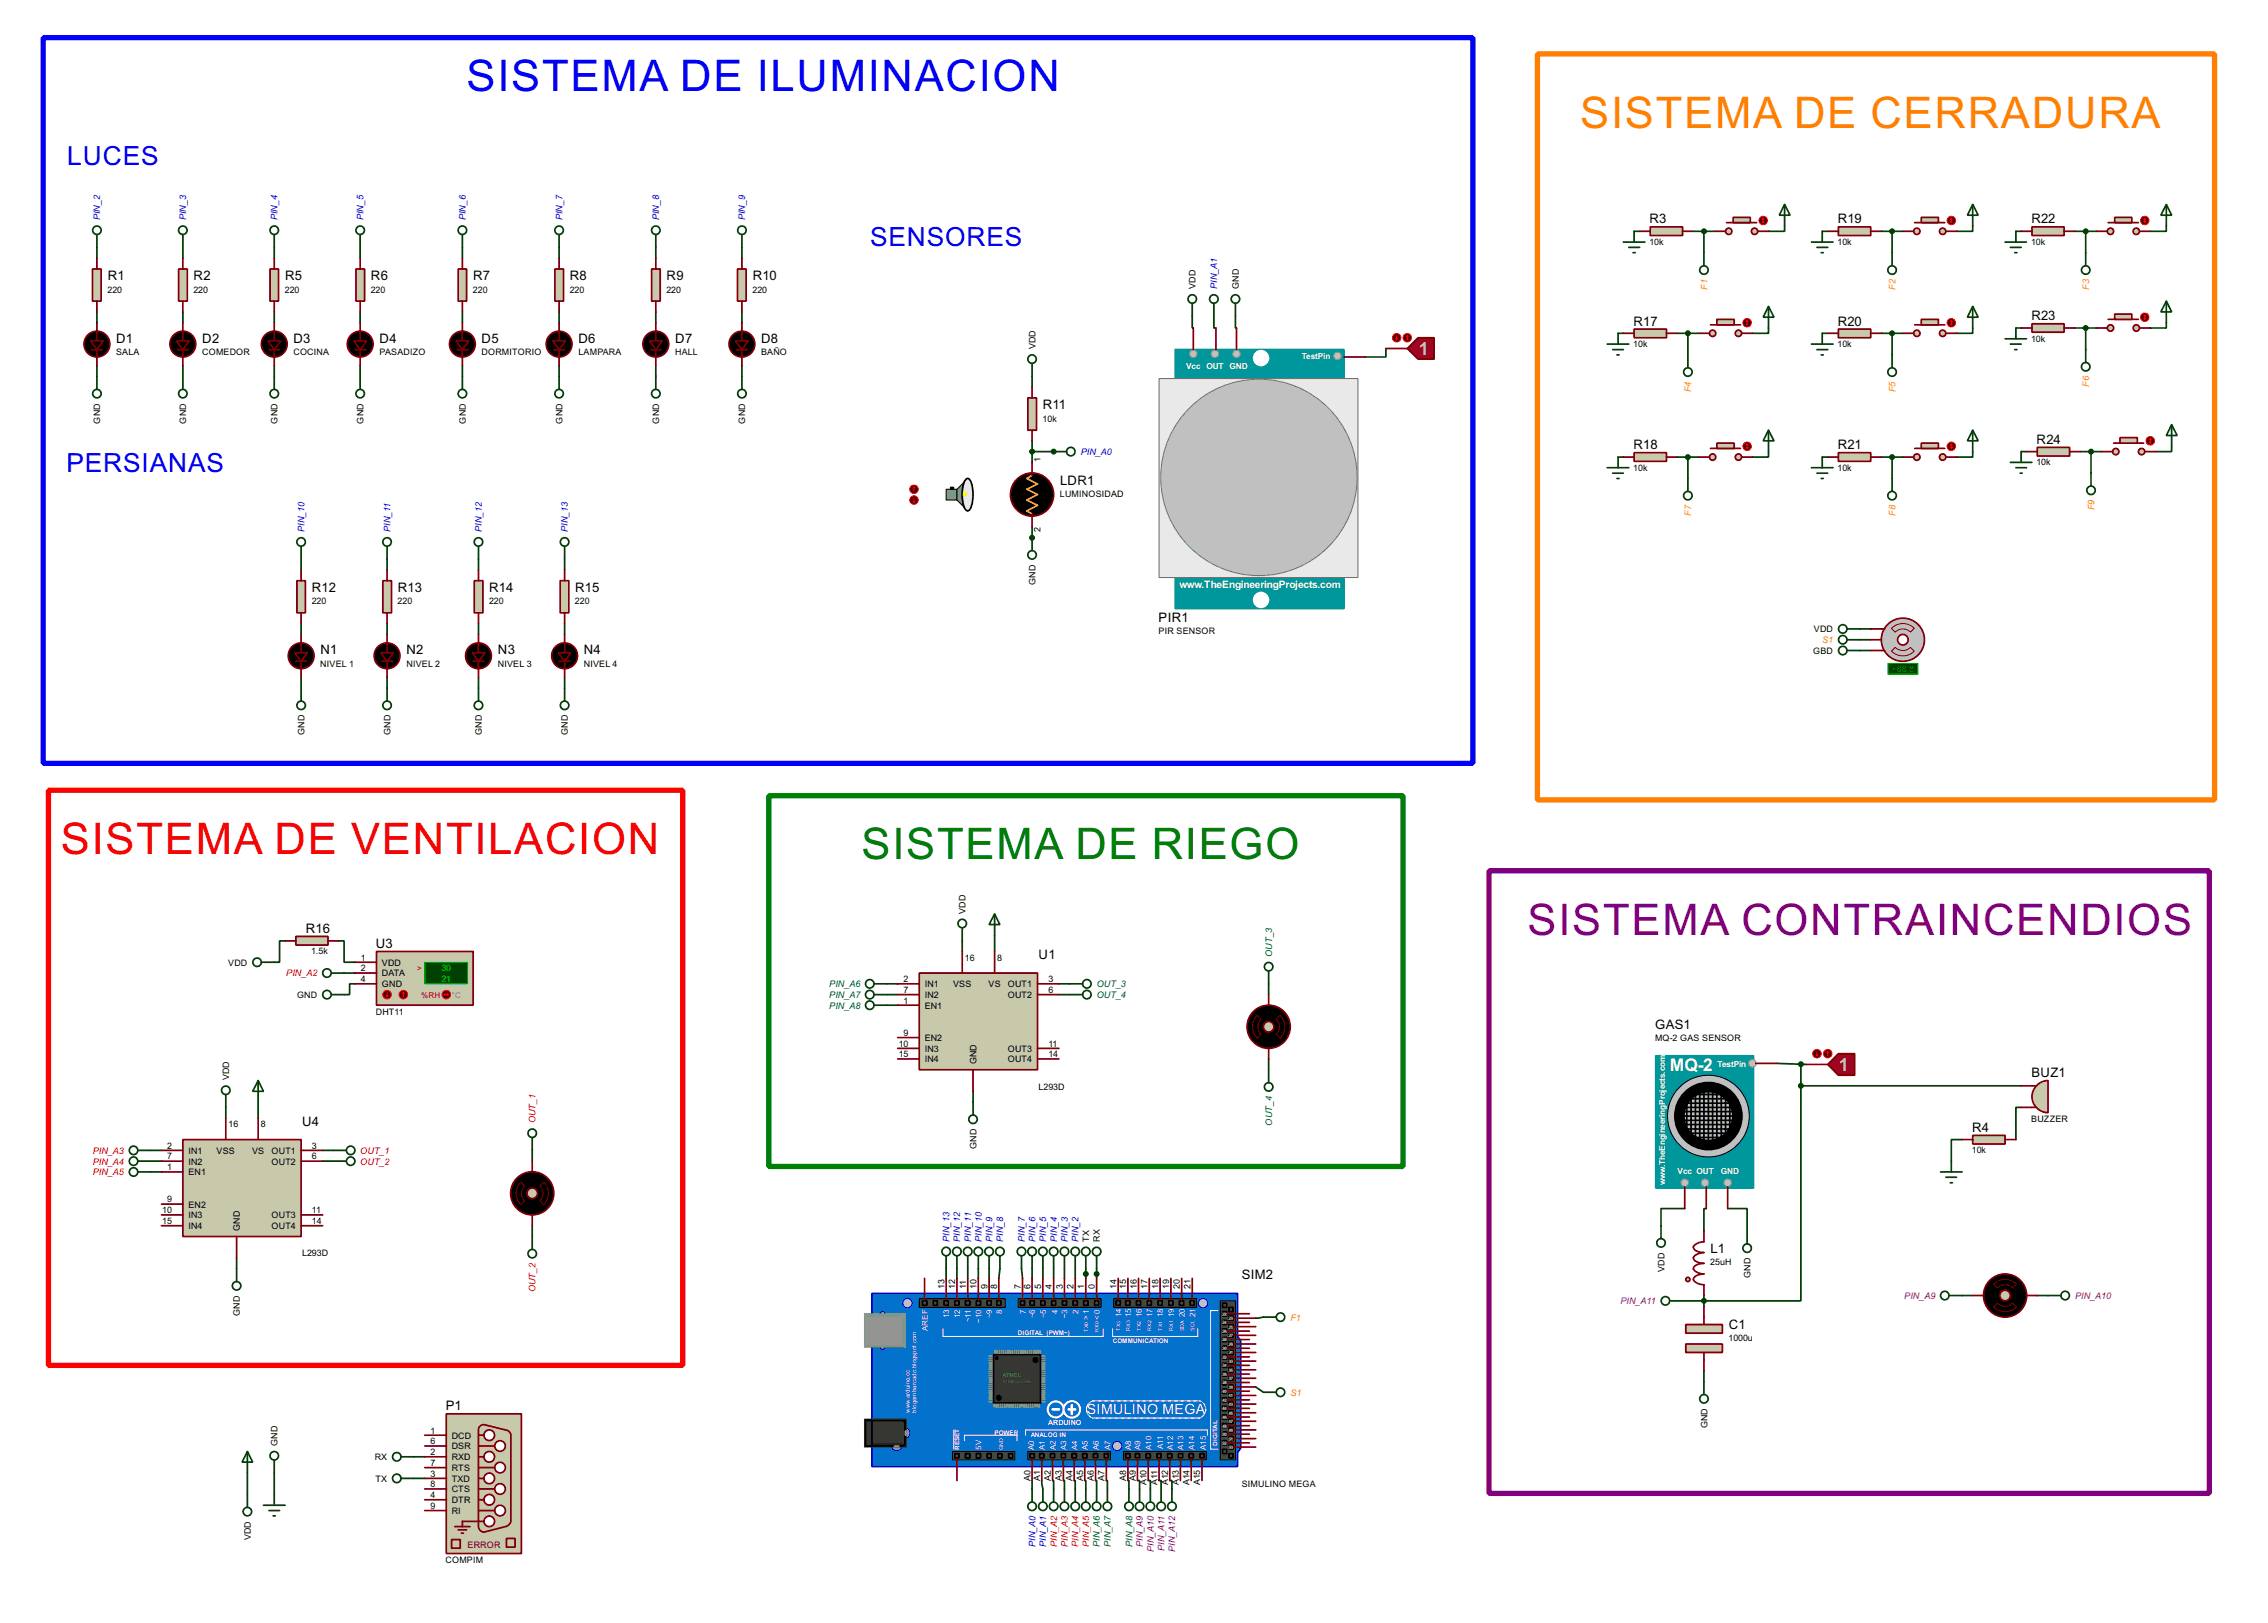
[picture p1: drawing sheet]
<svg xmlns="http://www.w3.org/2000/svg" width="536mm" height="383mm" viewBox="0 0 536 383" stroke-linecap="round" stroke-linejoin="round" font-family="sans-serif">
<defs><g id="words">
<text font-size="11.5" fill="#00f" x="110.2" y="21.4">SISTEMA DE ILUMINACION</text>
<text font-size="11.5" fill="#ff8000" x="373.4" y="30.3">SISTEMA DE CERRADURA</text>
<text font-size="11.5" fill="#f00" x="14.4" y="201.8">SISTEMA DE VENTILACION</text>
<text font-size="11.5" fill="#008000" x="203.6" y="203.1">SISTEMA DE RIEGO</text>
<text font-size="11.5" fill="#800080" x="360.9" y="220.9">SISTEMA CONTRAINCENDIOS</text>
<g font-size="7" fill="#00f">
<text x="15.9" y="39.1">LUCES</text>
<text x="205.6" y="58.1">SENSORES</text>
<text x="15.7" y="111.5">PERSIANAS</text>
</g>
<g font-size="4.8" fill="#c0c0c0">
<text x="335.2" y="83.9">1</text>
<text x="434.5" y="253.1">1</text>
</g>
<text font-size="4.6" fill="#fff" x="394.5" y="253">MQ-2</text>
<g font-size="3.8" fill="#fff">
<text x="256.8" y="334.2">S</text>
<text x="259.1" y="334.2">IMULINO MEGA</text>
</g>
<g font-size="3.5">
<text x="389.8" y="52.8">R3</text>
<text x="434.2" y="52.8">R19</text>
<text x="480" y="52.8">R22</text>
<text x="25.5" y="66.3">R1</text>
<text x="45.8" y="66.3">R2</text>
<text x="67.4" y="66.3">R5</text>
<text x="87.7" y="66.3">R6</text>
<text x="111.8" y="66.3">R7</text>
<text x="134.7" y="66.3">R8</text>
<text x="157.5" y="66.3">R9</text>
<text x="177.9" y="66.3">R10</text>
<text x="386" y="76.9">R17</text>
<text x="434.2" y="76.9">R20</text>
<text x="480" y="75.7">R23</text>
<text x="27.5" y="81">D1</text>
<text x="47.8" y="81">D2</text>
<text x="69.4" y="81">D3</text>
<text x="89.7" y="81">D4</text>
<text x="113.8" y="81">D5</text>
<text x="136.7" y="81">D6</text>
<text x="159.6" y="81">D7</text>
<text x="179.9" y="81">D8</text>
<text x="246.4" y="96.7">R11</text>
<text x="386" y="106.2">R18</text>
<text x="434.2" y="106.2">R21</text>
<text x="481.2" y="104.9">R24</text>
<text x="250.5" y="114.5">LDR1</text>
<text x="73.7" y="139.9">R12</text>
<text x="94" y="139.9">R13</text>
<text x="115.6" y="139.9">R14</text>
<text x="135.9" y="139.9">R15</text>
<text x="273.8" y="146.9">PIR1</text>
<text x="75.7" y="154.6">N1</text>
<text x="96.1" y="154.6">N2</text>
<text x="117.7" y="154.6">N3</text>
<text x="138" y="154.6">N4</text>
<text x="72.3" y="220.5">R16</text>
<text x="88.8" y="224">U3</text>
<text x="245.4" y="226.6">U1</text>
<text x="391.1" y="243.2">GAS1</text>
<text x="480" y="254.5">BUZ1</text>
<text x="71.4" y="266">U4</text>
<text x="466" y="267.5">R4</text>
<text x="404.2" y="296.1">L1</text>
<text x="293.4" y="302.3">SIM2</text>
<text x="408.5" y="313.9">C1</text>
<text x="105.3" y="333.3">P1</text>
</g>
<text font-size="2.7" fill="#fff" x="278.7" y="138.9">www.TheEngineeringProjects.com</text>
<g font-size="2.4" fill="#00f">
<text x="23.7" y="52.1" transform="rotate(-90 23.7 52.1)">PIN_2</text>
<text x="44" y="52.1" transform="rotate(-90 44 52.1)">PIN_3</text>
<text x="65.6" y="52.1" transform="rotate(-90 65.6 52.1)">PIN_4</text>
<text x="85.9" y="52.1" transform="rotate(-90 85.9 52.1)">PIN_5</text>
<text x="110.1" y="52.1" transform="rotate(-90 110.1 52.1)">PIN_6</text>
<text x="132.9" y="52.1" transform="rotate(-90 132.9 52.1)">PIN_7</text>
<text x="176.1" y="52.1" transform="rotate(-90 176.1 52.1)">PIN_9</text>
<text x="287.6" y="68.3" transform="rotate(-90 287.6 68.3)">PIN_A1</text>
<text x="255.3" y="107.5">PIN_A0</text>
<text x="71.9" y="125.7" transform="rotate(-90 71.9 125.7)">PIN_10</text>
<text x="92.3" y="125.7" transform="rotate(-90 92.3 125.7)">PIN_11</text>
<text x="113.9" y="125.7" transform="rotate(-90 113.9 125.7)">PIN_12</text>
<text x="134.2" y="125.7" transform="rotate(-90 134.2 125.7)">PIN_13</text>
<text x="224.4" y="293.4" transform="rotate(-90 224.4 293.4)">PIN_13</text>
<text x="226.9" y="293.4" transform="rotate(-90 226.9 293.4)">PIN_12</text>
<text x="229.4" y="293.4" transform="rotate(-90 229.4 293.4)">PIN_11</text>
<text x="232" y="293.4" transform="rotate(-90 232 293.4)">PIN_10</text>
<text x="234.5" y="293.4" transform="rotate(-90 234.5 293.4)">PIN_9</text>
<text x="237.1" y="293.4" transform="rotate(-90 237.1 293.4)">PIN_8</text>
<text x="242.1" y="293.4" transform="rotate(-90 242.1 293.4)">PIN_7</text>
<text x="244.7" y="293.4" transform="rotate(-90 244.7 293.4)">PIN_6</text>
<text x="247.2" y="293.4" transform="rotate(-90 247.2 293.4)">PIN_5</text>
<text x="249.8" y="293.4" transform="rotate(-90 249.8 293.4)">PIN_4</text>
<text x="252.3" y="293.4" transform="rotate(-90 252.3 293.4)">PIN_3</text>
<text x="254.9" y="293.4" transform="rotate(-90 254.9 293.4)">PIN_2</text>
<text x="244.6" y="365.5" transform="rotate(-90 244.6 365.5)">PIN_A0</text>
<text x="247.2" y="365.5" transform="rotate(-90 247.2 365.5)">PIN_A1</text>
</g>
<text font-size="2.4" fill="#0000c0" x="155.8" y="52.1" transform="rotate(-90 155.8 52.1)">PIN_8</text>
<g font-size="2.4">
<text x="389.7" y="57.9">10k</text>
<text x="434.2" y="57.9">10k</text>
<text x="479.9" y="57.9">10k</text>
<text x="25.4" y="69.1">220</text>
<text x="45.7" y="69.1">220</text>
<text x="67.3" y="69.1">220</text>
<text x="87.6" y="69.1">220</text>
<text x="111.8" y="69.1">220</text>
<text x="134.6" y="69.1">220</text>
<text x="157.5" y="69.1">220</text>
<text x="177.8" y="69.1">220</text>
<text x="282.5" y="68.3" transform="rotate(-90 282.5 68.3)">VDD</text>
<text x="292.7" y="68.3" transform="rotate(-90 292.7 68.3)">GND</text>
<text x="27.4" y="83.9">SALA</text>
<text x="47.8" y="83.9">COMEDOR</text>
<text x="69.3" y="83.9">COCINA</text>
<text x="89.7" y="83.9">PASADIZO</text>
<text x="113.8" y="83.9">DORMITORIO</text>
<text x="136.7" y="83.9">LAMPARA</text>
<text x="159.5" y="83.9">HALL</text>
<text x="179.8" y="83.9">BAÑO</text>
<text x="244.7" y="82.6" transform="rotate(-90 244.7 82.6)">VDD</text>
<text x="385.9" y="82">10k</text>
<text x="434.2" y="82">10k</text>
<text x="479.9" y="80.7">10k</text>
<text x="23.7" y="100.1" transform="rotate(-90 23.7 100.1)">GND</text>
<text x="44" y="100.1" transform="rotate(-90 44 100.1)">GND</text>
<text x="65.6" y="100.1" transform="rotate(-90 65.6 100.1)">GND</text>
<text x="85.9" y="100.1" transform="rotate(-90 85.9 100.1)">GND</text>
<text x="110.1" y="100.1" transform="rotate(-90 110.1 100.1)">GND</text>
<text x="132.9" y="100.1" transform="rotate(-90 132.9 100.1)">GND</text>
<text x="155.8" y="100.1" transform="rotate(-90 155.8 100.1)">GND</text>
<text x="176.1" y="100.1" transform="rotate(-90 176.1 100.1)">GND</text>
<text x="246.4" y="99.6">10k</text>
<text x="245.9" y="109.3" transform="rotate(-90 245.9 109.3)">1</text>
<text x="385.9" y="111.2">10k</text>
<text x="434.2" y="111.2">10k</text>
<text x="481.2" y="110">10k</text>
<text x="250.4" y="117.4">LUMINOSIDAD</text>
<text x="245.9" y="125.7" transform="rotate(-90 245.9 125.7)">2</text>
<text x="73.7" y="142.8">220</text>
<text x="94" y="142.8">220</text>
<text x="115.6" y="142.8">220</text>
<text x="135.9" y="142.8">220</text>
<text x="244.7" y="138.2" transform="rotate(-90 244.7 138.2)">GND</text>
<text x="273.7" y="149.8">PIR SENSOR</text>
<text x="428.6" y="149.4">VDD</text>
<text x="428.4" y="154.5">GBD</text>
<text x="75.7" y="157.6">NIVEL 1</text>
<text x="96" y="157.6">NIVEL 2</text>
<text x="117.6" y="157.6">NIVEL 3</text>
<text x="137.9" y="157.6">NIVEL 4</text>
<text x="72" y="173.7" transform="rotate(-90 72 173.7)">GND</text>
<text x="92.3" y="173.7" transform="rotate(-90 92.3 173.7)">GND</text>
<text x="113.9" y="173.7" transform="rotate(-90 113.9 173.7)">GND</text>
<text x="134.2" y="173.7" transform="rotate(-90 134.2 173.7)">GND</text>
<text x="228.2" y="215.9" transform="rotate(-90 228.2 215.9)">VDD</text>
<text x="73.5" y="225.5">1.5k</text>
<text x="85.3" y="227">1</text>
<text x="228" y="227">16</text>
<text x="235.6" y="227">8</text>
<text x="53.9" y="228.2">VDD</text>
<text x="85.3" y="229.5">2</text>
<text x="85.3" y="232.1">4</text>
<text x="90.2" y="230.7">DATA</text>
<text x="90.2" y="228.2">VDD</text>
<text x="90.2" y="233.3">GND</text>
<text x="213.5" y="232.1">2</text>
<text x="218.5" y="233.3">IN1</text>
<text x="225.2" y="233.2">VSS</text>
<text x="233.6" y="233.2">VS</text>
<text x="238.1" y="233.3">OUT1</text>
<text x="247.7" y="232.1">3</text>
<text x="70.2" y="235.8">GND</text>
<text x="88.8" y="239.7">DHT11</text>
<text x="213.5" y="234.6">7</text>
<text x="213.5" y="237.1">1</text>
<text x="218.5" y="235.8">IN2</text>
<text x="218.5" y="238.3">EN1</text>
<text x="238.1" y="235.8">OUT2</text>
<text x="247.7" y="234.6">6</text>
<text x="213.5" y="244.8">9</text>
<text x="218.5" y="246">EN2</text>
<text x="212.4" y="247.3">10</text>
<text x="212.4" y="249.8">15</text>
<text x="218.5" y="248.5">IN3</text>
<text x="218.5" y="251">IN4</text>
<text x="230.7" y="251.5" transform="rotate(-90 230.7 251.5)">GND</text>
<text x="238.1" y="248.5">OUT3</text>
<text x="238.1" y="251">OUT4</text>
<text x="247.7" y="247.3">11</text>
<text x="247.7" y="249.8">14</text>
<text x="391" y="246.1">MQ-2 GAS SENSOR</text>
<text x="54.1" y="255.3" transform="rotate(-90 54.1 255.3)">VDD</text>
<text x="245.4" y="257.5">L293D</text>
<text x="54" y="266.4">16</text>
<text x="61.6" y="266.4">8</text>
<text x="479.9" y="265.1">BUZZER</text>
<text x="39.5" y="271.4">2</text>
<text x="39.5" y="274">7</text>
<text x="44.5" y="272.6">IN1</text>
<text x="44.5" y="275.2">IN2</text>
<text x="51.2" y="272.6">VSS</text>
<text x="59.6" y="272.6">VS</text>
<text x="64.2" y="272.6">OUT1</text>
<text x="64.2" y="275.2">OUT2</text>
<text x="73.7" y="271.4">3</text>
<text x="73.7" y="274">6</text>
<text x="230.7" y="271.5" transform="rotate(-90 230.7 271.5)">GND</text>
<text x="465.9" y="272.5">10k</text>
<text x="39.5" y="276.5">1</text>
<text x="44.5" y="277.7">EN1</text>
<text x="38.4" y="286.7">10</text>
<text x="39.5" y="284.1">9</text>
<text x="44.5" y="287.9">IN3</text>
<text x="44.5" y="285.3">EN2</text>
<text x="64.2" y="287.9">OUT3</text>
<text x="73.7" y="286.7">11</text>
<text x="38.4" y="289.2">15</text>
<text x="44.5" y="290.4">IN4</text>
<text x="56.7" y="290.8" transform="rotate(-90 56.7 290.8)">GND</text>
<text x="64.2" y="290.4">OUT4</text>
<text x="73.7" y="289.2">14</text>
<text x="257.4" y="293.4" transform="rotate(-90 257.4 293.4)">TX</text>
<text x="259.9" y="293.4" transform="rotate(-90 259.9 293.4)">RX</text>
<text x="71.4" y="296.9">L293D</text>
<text x="404.1" y="299">25uH</text>
<text x="223.2" y="304.6" transform="rotate(-90 223.2 304.6)">13</text>
<text x="225.7" y="304.6" transform="rotate(-90 225.7 304.6)">12</text>
<text x="228.3" y="304.6" transform="rotate(-90 228.3 304.6)">11</text>
<text x="230.7" y="304.6" transform="rotate(-90 230.7 304.6)">10</text>
<text x="233.3" y="304.6" transform="rotate(-90 233.3 304.6)">9</text>
<text x="235.6" y="304.6" transform="rotate(-90 235.6 304.6)">8</text>
<text x="241.2" y="304.6" transform="rotate(-90 241.2 304.6)">7</text>
<text x="243.4" y="304.6" transform="rotate(-90 243.4 304.6)">6</text>
<text x="246" y="304.6" transform="rotate(-90 246 304.6)">5</text>
<text x="248.6" y="304.6" transform="rotate(-90 248.6 304.6)">4</text>
<text x="251.1" y="304.6" transform="rotate(-90 251.1 304.6)">3</text>
<text x="253.7" y="304.6" transform="rotate(-90 253.7 304.6)">2</text>
<text x="256.1" y="304.6" transform="rotate(-90 256.1 304.6)">1</text>
<text x="258.7" y="304.6" transform="rotate(-90 258.7 304.6)">0</text>
<text x="263.8" y="304.6" transform="rotate(-90 263.8 304.6)">14</text>
<text x="266.1" y="304.6" transform="rotate(-90 266.1 304.6)">15</text>
<text x="268.6" y="304.6" transform="rotate(-90 268.6 304.6)">16</text>
<text x="271.2" y="304.6" transform="rotate(-90 271.2 304.6)">17</text>
<text x="273.7" y="304.6" transform="rotate(-90 273.7 304.6)">18</text>
<text x="276.3" y="304.6" transform="rotate(-90 276.3 304.6)">19</text>
<text x="278.8" y="304.6" transform="rotate(-90 278.8 304.6)">20</text>
<text x="281.3" y="304.6" transform="rotate(-90 281.3 304.6)">21</text>
<text x="393.2" y="300.5" transform="rotate(-90 393.2 300.5)">VDD</text>
<text x="413.6" y="302" transform="rotate(-90 413.6 302)">GND</text>
<text x="56.7" y="310.9" transform="rotate(-90 56.7 310.9)">GND</text>
<text x="408.4" y="316.8">1000u</text>
<text x="65.6" y="341.6" transform="rotate(-90 65.6 341.6)">GND</text>
<text x="101.8" y="341.3">6</text>
<text x="101.8" y="338.7">1</text>
<text x="106.7" y="339.9">DCD</text>
<text x="403.4" y="337.5" transform="rotate(-90 403.4 337.5)">GND</text>
<text x="88.5" y="345">RX</text>
<text x="101.8" y="343.8">2</text>
<text x="101.8" y="346.4">7</text>
<text x="106.7" y="345">RXD</text>
<text x="106.7" y="347.6">RTS</text>
<text x="106.7" y="342.5">DSR</text>
<text x="88.7" y="350.1">TX</text>
<text x="101.8" y="348.9">3</text>
<text x="101.8" y="351.4">8</text>
<text x="101.8" y="354">4</text>
<text x="106.7" y="350.1">TXD</text>
<text x="106.7" y="352.6">CTS</text>
<text x="243.4" y="349.8" transform="rotate(-90 243.4 349.8)">A0</text>
<text x="245.7" y="349.8" transform="rotate(-90 245.7 349.8)">A1</text>
<text x="248.3" y="349.8" transform="rotate(-90 248.3 349.8)">A2</text>
<text x="250.8" y="349.8" transform="rotate(-90 250.8 349.8)">A3</text>
<text x="253.4" y="349.8" transform="rotate(-90 253.4 349.8)">A4</text>
<text x="255.9" y="349.8" transform="rotate(-90 255.9 349.8)">A5</text>
<text x="258.4" y="349.8" transform="rotate(-90 258.4 349.8)">A6</text>
<text x="261" y="349.8" transform="rotate(-90 261 349.8)">A7</text>
<text x="266.1" y="349.8" transform="rotate(-90 266.1 349.8)">A8</text>
<text x="268.4" y="349.8" transform="rotate(-90 268.4 349.8)">A9</text>
<text x="270.9" y="351" transform="rotate(-90 270.9 351)">A10</text>
<text x="273.5" y="350.8" transform="rotate(-90 273.5 350.8)">A11</text>
<text x="276" y="351" transform="rotate(-90 276 351)">A12</text>
<text x="278.5" y="351" transform="rotate(-90 278.5 351)">A13</text>
<text x="281.1" y="351" transform="rotate(-90 281.1 351)">A14</text>
<text x="283.6" y="351" transform="rotate(-90 283.6 351)">A15</text>
<text x="293.4" y="351.3">SIMULINO MEGA</text>
<text x="101.8" y="356.5">9</text>
<text x="106.7" y="355.2">DTR</text>
<text x="106.7" y="357.7">RI</text>
<text x="59.2" y="364" transform="rotate(-90 59.2 364)">VDD</text>
<text x="105.3" y="369.3">COMPIM</text>
</g>
<g font-size="2.4" fill="#ff8000">
<text x="403.4" y="68.5" transform="rotate(-90 403.4 68.5)">F1</text>
<text x="447.9" y="68.5" transform="rotate(-90 447.9 68.5)">F2</text>
<text x="493.6" y="68.5" transform="rotate(-90 493.6 68.5)">F3</text>
<text x="399.6" y="92.7" transform="rotate(-90 399.6 92.7)">F4</text>
<text x="447.9" y="92.7" transform="rotate(-90 447.9 92.7)">F5</text>
<text x="493.6" y="91.4" transform="rotate(-90 493.6 91.4)">F6</text>
<text x="399.6" y="121.9" transform="rotate(-90 399.6 121.9)">F7</text>
<text x="447.9" y="121.9" transform="rotate(-90 447.9 121.9)">F8</text>
<text x="494.9" y="120.6" transform="rotate(-90 494.9 120.6)">F9</text>
<text x="430.5" y="152">S1</text>
<text x="304.9" y="312">F1</text>
<text x="304.9" y="329.8">S1</text>
</g>
<g font-size="2.4" fill="#008000">
<text x="447" y="158.8">+88.8</text>
<text x="300.6" y="226.1" transform="rotate(-90 300.6 226.1)">OUT_3</text>
<text x="195.9" y="233.3">PIN_A6</text>
<text x="259.1" y="233.3">OUT_3</text>
<text x="195.9" y="235.8">PIN_A7</text>
<text x="195.9" y="238.3">PIN_A8</text>
<text x="259.1" y="235.8">OUT_4</text>
<text x="300.6" y="266" transform="rotate(-90 300.6 266)">OUT_4</text>
<text x="259.9" y="365.5" transform="rotate(-90 259.9 365.5)">PIN_A6</text>
<text x="262.5" y="365.5" transform="rotate(-90 262.5 365.5)">PIN_A7</text>
<text x="267.5" y="365.5" transform="rotate(-90 267.5 365.5)">PIN_A8</text>
</g>
<g font-size="2.4" fill="#f00">
<text x="67.6" y="230.7">PIN_A2</text>
<text x="126.6" y="265.4" transform="rotate(-90 126.6 265.4)">OUT_1</text>
<text x="21.9" y="272.6">PIN_A3</text>
<text x="21.9" y="275.2">PIN_A4</text>
<text x="85.1" y="272.6">OUT_1</text>
<text x="85.1" y="275.2">OUT_2</text>
<text x="21.9" y="277.7">PIN_A5</text>
<text x="126.5" y="305.4" transform="rotate(-90 126.5 305.4)">OUT_2</text>
<text x="249.8" y="365.5" transform="rotate(-90 249.8 365.5)">PIN_A2</text>
<text x="252.3" y="365.5" transform="rotate(-90 252.3 365.5)">PIN_A3</text>
<text x="254.8" y="365.5" transform="rotate(-90 254.8 365.5)">PIN_A4</text>
<text x="257.3" y="365.5" transform="rotate(-90 257.3 365.5)">PIN_A5</text>
</g>
<g font-size="2.4" fill="#0f0">
<text x="104.3" y="229.5">30</text>
<text x="104.3" y="232">21</text>
</g>
<g font-size="2.4" fill="#800080">
<text x="382.9" y="308.2">PIN_A11</text>
<text x="449.9" y="306.9">PIN_A9</text>
<text x="490.3" y="306.9">PIN_A10</text>
<text x="270" y="365.5" transform="rotate(-90 270 365.5)">PIN_A9</text>
<text x="272.6" y="366.6" transform="rotate(-90 272.6 366.6)">PIN_A10</text>
<text x="275.2" y="366.5" transform="rotate(-90 275.2 366.5)">PIN_A11</text>
<text x="277.7" y="366.6" transform="rotate(-90 277.7 366.6)">PIN_A12</text>
</g>
<text font-size="2.4" fill="#800000" x="110.5" y="365.8">ERROR</text>
<g font-size="2.2" fill="#fff">
<text x="280.3" y="87.1">Vcc OUT GND</text>
<text x="307.6" y="84.9">TestPin</text>
<text x="405.8" y="252">TestPin</text>
<text x="393.5" y="275.8" transform="rotate(-90 393.5 275.8)">.TheEngineeringProjects.com</text>
<text x="393.5" y="280.1" transform="rotate(-90 393.5 280.1)">w</text>
<text x="396.4" y="277.4">Vcc OUT</text>
<text x="406.6" y="277.4">GND</text>
</g>
<g font-size="2.1" fill="#c00000">
<text x="98.6" y="229.4">&gt;</text>
<text x="99.6" y="235.7">%RH</text>
</g>
<text font-size="2.1" fill="#808080" x="106.8" y="235.7">°C</text>
<g font-size="2.1" fill="#fff">
<text x="224.3" y="311.5" transform="rotate(-90 224.3 311.5)">13</text>
<text x="226.9" y="311.5" transform="rotate(-90 226.9 311.5)">12</text>
<text x="234.5" y="311.5" transform="rotate(-90 234.5 311.5)">~9</text>
<text x="236.8" y="310.4" transform="rotate(-90 236.8 310.4)">8</text>
<text x="242.4" y="310.4" transform="rotate(-90 242.4 310.4)">7</text>
<text x="244.6" y="311.5" transform="rotate(-90 244.6 311.5)">~6</text>
<text x="247.2" y="311.5" transform="rotate(-90 247.2 311.5)">~5</text>
<text x="250" y="310.4" transform="rotate(-90 250 310.4)">4</text>
<text x="252.3" y="311.5" transform="rotate(-90 252.3 311.5)">~3</text>
<text x="254.8" y="310.4" transform="rotate(-90 254.8 310.4)">2</text>
<text x="257.3" y="311.9" transform="rotate(-90 257.3 311.9)">&gt; 1</text>
<text x="259.9" y="312" transform="rotate(-90 259.9 312)">&lt; 0</text>
<text x="265" y="311.2" transform="rotate(-90 265 311.2)">14</text>
<text x="267.3" y="311.2" transform="rotate(-90 267.3 311.2)">15</text>
<text x="269.8" y="311.2" transform="rotate(-90 269.8 311.2)">16</text>
<text x="272.3" y="311.2" transform="rotate(-90 272.3 311.2)">17</text>
<text x="274.9" y="311.2" transform="rotate(-90 274.9 311.2)">18</text>
<text x="277.4" y="311.2" transform="rotate(-90 277.4 311.2)">19</text>
<text x="280" y="311.2" transform="rotate(-90 280 311.2)">20</text>
<text x="282.5" y="311.2" transform="rotate(-90 282.5 311.2)">21</text>
<text x="219.2" y="314.5" transform="rotate(-90 219.2 314.5)">AREF</text>
<text x="229.4" y="312.5" transform="rotate(-90 229.4 312.5)">~11</text>
<text x="231.9" y="312.6" transform="rotate(-90 231.9 312.6)">~10</text>
<text x="231.9" y="342.6" transform="rotate(-90 231.9 342.6)">5V</text>
<text x="244.4" y="342.6" transform="rotate(-90 244.4 342.6)">A0</text>
<text x="246.9" y="342.6" transform="rotate(-90 246.9 342.6)">A1</text>
<text x="249.5" y="342.6" transform="rotate(-90 249.5 342.6)">A2</text>
<text x="252" y="342.6" transform="rotate(-90 252 342.6)">A3</text>
<text x="254.6" y="342.6" transform="rotate(-90 254.6 342.6)">A4</text>
<text x="257.1" y="342.6" transform="rotate(-90 257.1 342.6)">A5</text>
<text x="259.6" y="342.6" transform="rotate(-90 259.6 342.6)">A6</text>
<text x="262.4" y="342.6" transform="rotate(-90 262.4 342.6)">A7</text>
<text x="267.3" y="342.6" transform="rotate(-90 267.3 342.6)">A8</text>
<text x="269.5" y="342.6" transform="rotate(-90 269.5 342.6)">A9</text>
<text x="272.1" y="342.6" transform="rotate(-90 272.1 342.6)">A10</text>
<text x="274.9" y="342.5" transform="rotate(-90 274.9 342.5)">A11</text>
<text x="277.2" y="342.6" transform="rotate(-90 277.2 342.6)">A12</text>
<text x="279.7" y="342.6" transform="rotate(-90 279.7 342.6)">A13</text>
<text x="282.2" y="342.6" transform="rotate(-90 282.2 342.6)">A14</text>
<text x="285" y="342.6" transform="rotate(-90 285 342.6)">A15</text>
</g>
<text font-size="1.9" fill="#fff" x="247.6" y="336.8">ARDUINO</text>
<g font-size="1.7" fill="#fff">
<text x="240.5" y="315.4">DIGITAL (PWM~)</text>
<text x="262.9" y="317.4">COMMUNICATION</text>
<text x="215" y="333.8" transform="rotate(-90 215 333.8)">w</text>
<text x="215" y="330.7" transform="rotate(-90 215 330.7)">.arduino.cc</text>
<text x="216.6" y="333.8" transform="rotate(-90 216.6 333.8)">blogembarcado.blogspot.com</text>
<text x="235" y="339">POWER</text>
<text x="243.5" y="339.5">ANALOG IN</text>
<text x="287.7" y="341.6" transform="rotate(-90 287.7 341.6)">DIGITAL</text>
<text x="226.7" y="342.6" transform="rotate(-90 226.7 342.6)">RESET</text>
</g>
<text font-size="1.5" fill="#808000" x="236.9" y="325.5">ATMEL</text>
<g font-size="1.4" fill="#fff">
<text x="257.1" y="314.6" transform="rotate(-90 257.1 314.6)">TX0</text>
<text x="259.7" y="314.7" transform="rotate(-90 259.7 314.7)">RX0</text>
<text x="264.8" y="314.4" transform="rotate(-90 264.8 314.4)">TX3</text>
<text x="267.1" y="314.5" transform="rotate(-90 267.1 314.5)">RX3</text>
<text x="269.6" y="314.4" transform="rotate(-90 269.6 314.4)">TX2</text>
<text x="272.1" y="314.5" transform="rotate(-90 272.1 314.5)">RX2</text>
<text x="274.7" y="314.4" transform="rotate(-90 274.7 314.4)">TX1</text>
<text x="277.2" y="314.5" transform="rotate(-90 277.2 314.5)">RX1</text>
<text x="279.8" y="314.6" transform="rotate(-90 279.8 314.6)">SDA</text>
<text x="282.2" y="314.5" transform="rotate(-90 282.2 314.5)">SCL</text>
<text x="237.1" y="342.6" transform="rotate(-90 237.1 342.6)">GND</text>
</g>
<g font-size="1.2" fill="#fff">
<text x="288.8" y="310.9">22</text>
<text x="290.3" y="311.9">23</text>
<text x="288.8" y="317">28</text>
<text x="288.8" y="315">26</text>
<text x="288.8" y="312.9">24</text>
<text x="290.3" y="316">27</text>
<text x="290.3" y="313.9">25</text>
<text x="288.8" y="323.1">34</text>
<text x="288.8" y="321.1">32</text>
<text x="288.8" y="319">30</text>
<text x="290.3" y="322.1">33</text>
<text x="290.3" y="320">31</text>
<text x="290.3" y="318">29</text>
<text x="288.8" y="329.2">40</text>
<text x="288.8" y="327.1">38</text>
<text x="288.8" y="325.1">36</text>
<text x="290.3" y="328.2">39</text>
<text x="290.3" y="326.1">37</text>
<text x="290.3" y="324.1">35</text>
<text x="288.8" y="335.3">46</text>
<text x="288.8" y="333.2">44</text>
<text x="288.8" y="331.2">42</text>
<text x="290.3" y="334.3">45</text>
<text x="290.3" y="332.2">43</text>
<text x="290.3" y="330.2">41</text>
<text x="288.8" y="341.4">52</text>
<text x="288.8" y="339.3">50</text>
<text x="288.8" y="337.3">48</text>
<text x="290.3" y="340.4">51</text>
<text x="290.3" y="338.3">49</text>
<text x="290.3" y="336.3">47</text>
<text x="290.3" y="342.4">53</text>
</g>
<text font-size="1.2" fill="#808000" x="236.9" y="326.9">ATMEGA2560</text>
</g></defs>
<g fill="none" stroke="#004000" stroke-width=".4">
<path d="M22.9 58.5v2.5M43.2 58.5v2.5M64.8 58.5v2.5M85.1 58.5v2.5M109.3 58.5v2.5M132.1 58.5v2.5M155 58.5v2.5M175.3 58.5v2.5M22.9 73.7v2.6M43.2 73.7v2.6M64.8 73.7v2.6M85.1 73.7v2.6"/>
<path d="M109.3 73.7v2.6M132.1 73.7v2.6M155 73.7v2.6M175.3 73.7v2.6M22.9 86.4v2.6M43.2 86.4v2.6M64.8 86.4v2.6M85.1 86.4v2.6M109.3 86.4v2.6M132.1 86.4v2.6M155 86.4v2.6M175.3 86.4v2.6"/>
<path d="M243.9 89v2.5M243.9 104.2v5.1M243.9 106.7h5.1M71.2 132.1v2.6M91.5 132.1v2.6M113.1 132.1v2.6M133.4 132.1v2.6M71.2 147.4v2.5M91.5 147.4v2.5M113.1 147.4v2.5M133.4 147.4v2.5M71.2 160.1v2.5"/>
<path d="M91.5 160.1v2.5M113.1 160.1v2.5M133.4 160.1v2.5M223.6 299.8v2.3M226.1 299.8v2.3M228.7 299.8v2.3M231.2 299.8v2.3M233.7 299.8v2.3M236.3 299.8l-.3 2.3M241.4 299.8l.2 2.3M243.9 299.8v2.3M246.4 299.8v2.3"/>
<path d="M249 299.8v2.3M251.5 299.8v2.3M254.1 299.8v2.3M58.5 348v5.1M64.8 348v5.1M97.8 344.2h2.6M97.8 349.3h2.6M243.9 349.8v2M246.2 349.8l.2 2"/>
</g>
<circle cx="249" cy="106.7" r=".2" fill="#004000"/>
<path d="M243.9 124.5v2.6" fill="none" stroke="#004000" stroke-width=".4"/>
<circle cx="243.9" cy="127.1" r=".2" fill="#004000"/>
<g fill="none" stroke="#004000" stroke-width=".4">
<path d="M386.1 54.7h1.3M400.1 54.7h5.1M402.6 54.7v5M421.7 53.4v1.3h-3.8M430.6 54.7h1.3M444.6 54.7h5M447.1 54.7v5M466.1 53.4v1.3h-3.8M476.3 54.7h1.3M490.3 54.7h5.1M492.8 54.7v5M511.9 53.4v1.3h-3.8"/>
<path d="M281.7 74.7v2.8h.3M286.8 74.7v2.8h.5M291.9 74.7v2.8h.3M382.3 78.8h1.3M396.3 78.8h5.1M398.8 78.8v5.1M417.9 77.5v1.3h-3.8M430.6 78.8h1.3M444.6 78.8h5M447.1 78.8v5.1M466.1 77.5v1.3h-3.8M476.3 77.5h1.3"/>
<path d="M490.3 77.5h5.1M492.8 77.5v5.1M511.9 76.3v1.2h-3.8M327.5 82.4v2h-4.9M382.3 108h1.3M396.3 108h5.1M398.8 108v5.1M417.9 106.7v1.3h-3.8M430.6 108h1.3M444.6 108h5M447.1 108v5.1M466.1 106.7v1.3h-3.8"/>
<path d="M477.6 106.7h1.2M491.5 106.7h5.1M494.1 106.7v5.1M513.1 105.5v1.2h-3.8M439.5 151.2h2.5M439.5 148.6h2.5M439.5 153.7h2.5M67.4 222.3h-1.3v5.1h-1.3M80.1 222.3h1.2v5.1h2.6M81.3 229.9h2.6M83.9 232.5h-1.3v2.5h-1.3M209.6 232.5h2.5"/>
<path d="M209.6 235h2.5M209.6 237.5h2.5M227.4 222.3v2.5M235 221v3.8M250.2 232.5h2.6M250.2 235h2.6M299.8 232.5v2.5M229.9 257.9v2.5M299.8 250.2v2.6M419.9 251.3l5.6 .2M425.5 256.6v50.8h-27.9M425.5 251.5h1.3"/>
<path d="M425.5 251.5v5.1M425.5 256.6h52.1M35.6 271.8h2.6M35.6 274.4h2.6M35.6 276.9h2.6M53.4 261.7v2.5M61 260.4v3.8M76.3 271.8h2.5M76.3 274.4h2.5M125.8 271.8v2.6M463.6 269.3h-2.5v5.1M477.6 261.7h-1.3v7.6"/>
<path d="M55.9 297.2v2.6M125.8 289.6v2.6M256.6 299.8v2.3M259.1 299.8v2.3M398.1 285.6h-5.6v4M403.2 285.6h-.6v5.3M408.2 285.6h4.6v5.3M298.5 311.2l-1.8 .3M402.6 306.1v2.6M463.6 306.1h2.5M481.4 306.1h2.5M296.7 327.7l1.8 1.3"/>
<path d="M402.6 323.9v2.5M248.7 349.8h.3v2M251.3 349.8h.2v2M253.8 349.8h.3v2M256.3 349.8h.3v2M258.9 349.8h.2v2M261.4 349.8h.3v2M266.5 349.8h.3v2M268.8 349.8h.5v2M271.3 349.8h.5v2M273.9 349.8h.5v2M276.4 349.8h.5v2"/>
</g>
<path d="M21.9 63.6h2v7.6h-2z" fill="#c8c8aa" stroke="#800000" stroke-width=".4"/>
<path d="M22.9 61v2.6M22.9 71.2v2.5" fill="none" stroke="#800000" stroke-width=".4"/>
<path d="M105.5 334.1h17.7v33h-17.7z" fill="#c8c8aa" stroke="#800000" stroke-width=".4"/>
<path d="M113.3 337.1l.6-.4 .5-.1 5 1.3a1.4 1.4 0 0 1 1.3 1.2v20.4a1.64 1.64 0 0 1-1.3 1.2l-5 1.3a1.38 1.38 0 0 1-1.3-1.3v-22.8z" fill-rule="evenodd" fill="#c8c8aa" stroke="#800000" stroke-width=".4"/>
<g fill="#feffff" stroke="#800000" stroke-width=".4">
<circle cx="115.6" cy="339.1" r="1.25"/>
<circle cx="118.1" cy="341.7" r="1.25"/>
<circle cx="115.6" cy="344.2" r="1.25"/>
<circle cx="118.1" cy="346.8" r="1.25"/>
<circle cx="115.6" cy="349.3" r="1.25"/>
<circle cx="118.1" cy="351.8" r="1.25"/>
<circle cx="115.6" cy="354.4" r="1.25"/>
<circle cx="118.1" cy="356.9" r="1.25"/>
<circle cx="115.6" cy="359.5" r="1.25"/>
</g>
<path d="M113.1 339.1h1.3M113.1 341.7h3.8M113.1 344.2h1.3M113.1 346.8h3.8M113.1 349.3h1.3M113.1 351.8h3.8M113.1 354.4h1.3M113.1 356.9h3.8M114.4 359.5h-5.1v1.2M107.5 360.7h3.6M108.3 361.5h2M109 362.3h.5" fill="none" stroke="#800000" stroke-width=".4"/>
<g fill="#c8c8aa" stroke="#800000" stroke-width=".4">
<path d="M119.7 363.5h2v2.1h-2z"/>
<path d="M106.7 363.8h2.1v2h-2.1z"/>
</g>
<path d="M100.4 339.1h5.1M100.4 349.3h5.1M100.4 344.2h5.1M100.4 351.8h5.1M100.4 346.8h5.1M100.4 341.7h5.1M100.4 354.4h5.1M100.4 356.9h5.1" fill="none" stroke="#800000" stroke-width=".4"/>
<path d="M206 305.6h86.4v10.2l.8 1v25.4l-.8 1v3.3h-86.4z" fill-rule="evenodd" fill="#0272cc" stroke="#0000c0" stroke-width=".4"/>
<path d="M222.8 314v1.8h37.9v-1.8M227.9 339.1h12.4M242.4 337.9v1.2" fill="none" stroke="#fff" stroke-width=".25"/>
<circle cx="258.8" cy="333" r="2.15" fill="#c8c8aa"/>
<circle cx="258.8" cy="333" r="2.15" fill="#0272cc"/>
<circle cx="258.8" cy="333" r="2.15" fill="none" stroke="#c8c8aa" stroke-width=".24"/>
<circle cx="258.8" cy="333" r="2.15" fill="none" stroke="#fff" stroke-width=".24" stroke-dasharray="2 1 .5 1 .5 1"/>
<circle cx="282.7" cy="333" r="2.15" fill="#c8c8aa"/>
<circle cx="282.7" cy="333" r="2.15" fill="#0272cc"/>
<circle cx="282.7" cy="333" r="2.15" fill="none" stroke="#c8c8aa" stroke-width=".24"/>
<circle cx="282.7" cy="333" r="2.15" fill="none" stroke="#fff" stroke-width=".24" stroke-dasharray=".5 1"/>
<path d="M258.4 330.8h24.9v4.5h-24.9z" fill="#0272cc" stroke="#0272cc" stroke-width=".4"/>
<path d="M257.6 336.9l1.3 .5M258.6 330.5l-1.2 .5M271.8 330.5l1.8 .5M274.6 336.6l-2.5 .8" fill="none" stroke="#0272cc" stroke-width=".4"/>
<g fill="#0272cc" stroke="#fff" stroke-width=".5">
<circle cx="249.4" cy="333" r="1.9"/>
<circle cx="253.2" cy="333" r="1.95"/>
</g>
<path d="M248.7 333h1.5M252.5 333h1.6M253.3 332v2.1" fill="none" stroke="#fff" stroke-width=".65"/>
<path d="M227.9 339.1v1.3M240.3 339.1v1.3M285.3 337.9v1.2" fill="none" stroke="#fff" stroke-width=".25"/>
<path d="M225.4 337.9v4.5" fill="none" stroke="#fff" stroke-width=".24"/>
<g fill="#c0c0c0" stroke="#0000c0" stroke-width=".24">
<circle cx="284.2" cy="307.9" r="1.1"/>
<circle cx="214.4" cy="307.9" r="1.1"/>
</g>
<path d="M234.8 320.1h11.1v11.4h-11.1z" fill="#2c2c2c" stroke="#000" stroke-width=".4"/>
<circle cx="236" cy="330.3" r=".55" fill="#000" stroke="#000" stroke-width=".24"/>
<g fill="#939393" stroke="#0000c0" stroke-width=".24">
<circle cx="208.5" cy="310.4" r=".55"/>
<circle cx="208.5" cy="318.3" r=".55"/>
</g>
<path d="M204.3 310.4h9.6v7.9h-9.6z" fill="#808080" stroke="#808080" stroke-width=".24"/>
<path d="M204.5 311.2h8.4v6.4h-8.4z" fill="#939393" stroke="#939393" stroke-width=".24"/>
<path d="M204.3 310.4l.2 .8M204.5 317.6l-.2 .7M212.9 317.6l1 .7M213.9 310.4l-1 .8" fill="none" stroke="#939393" stroke-width=".24"/>
<g fill="#939393" stroke="#0000c0" stroke-width=".24">
<circle cx="213.6" cy="338.6" r="1.35"/>
<circle cx="211.8" cy="341.4" r="1.35"/>
</g>
<path d="M204.3 335.3h9.9v6.6h-9.9z" fill="#000" stroke="#2c2c2c" stroke-width=".24"/>
<g fill="#808080" stroke="#808080" stroke-width=".4">
<path d="M213.9 338.1h.3v1h-.3z"/>
<path d="M211.4 341.7h1v.2h-1z"/>
</g>
<path d="M205 336.1h8.4v5.1h-8.4z" fill="#2c2c2c" stroke="#2c2c2c" stroke-width=".4"/>
<path d="M204.5 335.6h1.5v6.1h-1.5z" fill="#2c2c2c" stroke="#000" stroke-width=".4"/>
<g fill="#808080" stroke="#808080" stroke-width=".25">
<path d="M235.5 319.1h.3v.7h-.3z"/>
<path d="M236 319.1h.3v.7h-.3z"/>
<path d="M236.5 319.1h.3v.7h-.3z"/>
<path d="M237 319.1h.3v.7h-.3z"/>
<path d="M237.5 319.1h.3v.7h-.3z"/>
<path d="M238.1 319.1h.2v.7h-.2z"/>
<path d="M238.6 319.1h.2v.7h-.2z"/>
<path d="M239.1 319.1h.2v.7h-.2z"/>
<path d="M239.6 319.1h.2v.7h-.2z"/>
<path d="M240.1 319.1h.2v.7h-.2z"/>
<path d="M235 319.1h.3v.7h-.3z"/>
</g>
<circle cx="263.9" cy="341.7" r="1.1" fill="#c0c0c0" stroke="#0000c0" stroke-width=".24"/>
<path d="M288.3 307.4h3.6v37.6h-3.6z" fill="#464646" stroke="#000" stroke-width=".25"/>
<g fill="#464646" stroke="#000" stroke-width=".4">
<path d="M290.4 343.5h1v1h-1z"/>
<path d="M288.9 307.9h1v1h-1z"/>
<path d="M290.4 308.9h1v1h-1z"/>
<path d="M288.9 342.4h1v1.1h-1z"/>
</g>
<path d="M258.1 331h25.4M258.1 335.1h25.4" fill="none" stroke="#fff" stroke-width=".24"/>
<path d="M258.1 331h25.4M283.5 335.1h-25.4" fill="none" stroke="#fff" stroke-width=".24" stroke-dasharray=".5 1"/>
<path d="M262.9 314v1.8h20.1v-1.8M242.4 337.9h42.9" fill="none" stroke="#fff" stroke-width=".25"/>
<g fill="#808080" stroke="#808080" stroke-width=".25">
<path d="M241.1 319.1h.3v.7h-.3z"/>
<path d="M241.6 319.1h.3v.7h-.3z"/>
<path d="M242.1 319.1h.3v.7h-.3z"/>
<path d="M242.6 319.1h.3v.7h-.3z"/>
<path d="M243.1 319.1h.3v.7h-.3z"/>
<path d="M243.6 319.1h.3v.7h-.3z"/>
<path d="M244.1 319.1h.3v.7h-.3z"/>
<path d="M244.7 319.1h.2v.7h-.2z"/>
<path d="M245.2 319.1h.2v.7h-.2z"/>
<path d="M245.7 319.1h.2v.7h-.2z"/>
<path d="M240.6 319.1h.2v.7h-.2z"/>
<path d="M233.7 320.9h.8v.2h-.8z"/>
<path d="M233.7 321.4h.8v.2h-.8z"/>
<path d="M233.7 321.9h.8v.2h-.8z"/>
<path d="M233.7 322.4h.8v.2h-.8z"/>
<path d="M233.7 322.9h.8v.2h-.8z"/>
<path d="M233.7 323.4h.8v.3h-.8z"/>
<path d="M233.7 323.9h.8v.3h-.8z"/>
<path d="M233.7 324.4h.8v.3h-.8z"/>
<path d="M233.7 324.9h.8v.3h-.8z"/>
<path d="M233.7 325.4h.8v.3h-.8z"/>
<path d="M233.7 320.3h.8v.3h-.8z"/>
<path d="M233.7 326.4h.8v.3h-.8z"/>
<path d="M233.7 327h.8v.2h-.8z"/>
<path d="M233.7 327.5h.8v.2h-.8z"/>
<path d="M233.7 328h.8v.2h-.8z"/>
<path d="M233.7 328.5h.8v.2h-.8z"/>
<path d="M233.7 329h.8v.2h-.8z"/>
<path d="M233.7 329.5h.8v.2h-.8z"/>
<path d="M233.7 330h.8v.3h-.8z"/>
<path d="M233.7 330.5h.8v.3h-.8z"/>
<path d="M233.7 331h.8v.3h-.8z"/>
<path d="M233.7 325.9h.8v.3h-.8z"/>
<path d="M235.3 331.8h.2v.7h-.2z"/>
<path d="M235.8 331.8h.2v.7h-.2z"/>
<path d="M236.3 331.8h.2v.7h-.2z"/>
<path d="M236.8 331.8h.2v.7h-.2z"/>
<path d="M237.3 331.8h.2v.7h-.2z"/>
<path d="M237.8 331.8h.3v.7h-.3z"/>
<path d="M238.3 331.8h.3v.7h-.3z"/>
<path d="M238.8 331.8h.3v.7h-.3z"/>
<path d="M239.3 331.8h.3v.7h-.3z"/>
<path d="M239.8 331.8h.3v.7h-.3z"/>
<path d="M234.8 331.8h.2v.7h-.2z"/>
<path d="M240.8 331.8h.3v.7h-.3z"/>
<path d="M241.4 331.8h.2v.7h-.2z"/>
<path d="M241.9 331.8h.2v.7h-.2z"/>
<path d="M242.4 331.8h.2v.7h-.2z"/>
<path d="M242.9 331.8h.2v.7h-.2z"/>
<path d="M243.4 331.8h.2v.7h-.2z"/>
<path d="M243.9 331.8h.2v.7h-.2z"/>
<path d="M244.4 331.8h.3v.7h-.3z"/>
<path d="M244.9 331.8h.3v.7h-.3z"/>
<path d="M245.4 331.8h.3v.7h-.3z"/>
<path d="M240.3 331.8h.3v.7h-.3z"/>
<path d="M246.2 320.9h.7v.2h-.7z"/>
<path d="M246.2 321.4h.7v.2h-.7z"/>
<path d="M246.2 321.9h.7v.2h-.7z"/>
<path d="M246.2 322.4h.7v.2h-.7z"/>
<path d="M246.2 322.9h.7v.2h-.7z"/>
<path d="M246.2 323.4h.7v.3h-.7z"/>
<path d="M246.2 323.9h.7v.3h-.7z"/>
<path d="M246.2 324.4h.7v.3h-.7z"/>
<path d="M246.2 324.9h.7v.3h-.7z"/>
<path d="M246.2 325.4h.7v.3h-.7z"/>
<path d="M246.2 320.3h.7v.3h-.7z"/>
<path d="M246.2 326.4h.7v.3h-.7z"/>
<path d="M246.2 327h.7v.2h-.7z"/>
<path d="M246.2 327.5h.7v.2h-.7z"/>
<path d="M246.2 328h.7v.2h-.7z"/>
<path d="M246.2 328.5h.7v.2h-.7z"/>
<path d="M246.2 329h.7v.2h-.7z"/>
<path d="M246.2 329.5h.7v.2h-.7z"/>
<path d="M246.2 330h.7v.3h-.7z"/>
<path d="M246.2 330.5h.7v.3h-.7z"/>
<path d="M246.2 331h.7v.3h-.7z"/>
<path d="M246.2 325.9h.7v.3h-.7z"/>
</g>
<g fill="#000" stroke="#000" stroke-width=".24">
<circle cx="235.5" cy="320.9" r=".3"/>
<circle cx="244.6" cy="321.4" r=".55"/>
</g>
<g fill="#464646" stroke="#000" stroke-width=".4">
<path d="M288.9 340.4h1v1h-1z"/>
<path d="M290.4 341.4h1v1h-1z"/>
<path d="M288.9 338.4h1v1h-1z"/>
<path d="M290.4 339.4h1v1h-1z"/>
<path d="M290.4 337.4h1v1h-1z"/>
<path d="M290.4 335.3h1v1.1h-1z"/>
<path d="M288.9 336.4h1v1h-1z"/>
<path d="M288.9 334.3h1v1h-1z"/>
<path d="M288.9 332.3h1v1h-1z"/>
<path d="M288.9 330.3h1v1h-1z"/>
<path d="M290.4 333.3h1v1h-1z"/>
<path d="M290.4 331.3h1v1h-1z"/>
<path d="M290.4 329.2h1v1.1h-1z"/>
<path d="M290.4 327.2h1v1h-1z"/>
<path d="M288.9 328.2h1v1h-1z"/>
<path d="M288.9 326.2h1v1h-1z"/>
<path d="M288.9 324.2h1v1h-1z"/>
<path d="M288.9 322.1h1v1h-1z"/>
<path d="M288.9 320.1h1v1h-1z"/>
<path d="M288.9 318.1h1v1h-1z"/>
<path d="M288.9 316h1v1h-1z"/>
<path d="M288.9 314h1v1h-1z"/>
<path d="M288.9 312h1v1h-1z"/>
<path d="M288.9 309.9h1v1.1h-1z"/>
<path d="M290.4 325.2h1v1h-1z"/>
<path d="M290.4 323.1h1v1.1h-1z"/>
<path d="M290.4 321.1h1v1h-1z"/>
<path d="M290.4 319.1h1v1h-1z"/>
<path d="M290.4 317h1v1.1h-1z"/>
<path d="M290.4 315h1v1h-1z"/>
<path d="M290.4 313h1v1h-1z"/>
<path d="M290.4 311h1v1h-1z"/>
<path d="M243.4 343.5h1v1h-1z"/>
<path d="M245.7 343.5h1v1h-1z"/>
<path d="M248.2 343.5h1v1h-1z"/>
<path d="M250.8 343.5h1v1h-1z"/>
<path d="M253.3 343.5h1v1h-1z"/>
<path d="M255.8 343.5h1v1h-1z"/>
<path d="M258.4 343.5h1v1h-1z"/>
<path d="M260.9 343.5h1v1h-1z"/>
<path d="M266 343.5h1v1h-1z"/>
<path d="M268.3 343.5h1v1h-1z"/>
<path d="M270.8 343.5h1v1h-1z"/>
<path d="M273.4 343.5h1v1h-1z"/>
<path d="M275.9 343.5h1v1h-1z"/>
<path d="M278.4 343.5h1.1v1h-1.1z"/>
<path d="M281 343.5h1v1h-1z"/>
<path d="M283.5 343.5h1v1h-1z"/>
<path d="M225.6 343.5h1v1h-1z"/>
<path d="M228.1 343.5h1.1v1h-1.1z"/>
<path d="M230.7 343.5h1v1h-1z"/>
<path d="M233.2 343.5h1v1h-1z"/>
<path d="M235.8 343.5h1v1h-1z"/>
<path d="M238.3 343.5h1v1h-1z"/>
<path d="M218 307.4h1v1h-1z"/>
<path d="M223.1 307.4h1v1h-1z"/>
<path d="M225.6 307.4h1v1h-1z"/>
<path d="M228.1 307.4h1.1v1h-1.1z"/>
<path d="M230.7 307.4h1v1h-1z"/>
<path d="M233.2 307.4h1v1h-1z"/>
<path d="M235.5 307.4h1v1h-1z"/>
<path d="M220.5 307.4h1v1h-1z"/>
<path d="M241.1 307.4h1v1h-1z"/>
<path d="M243.4 307.4h1v1h-1z"/>
<path d="M245.9 307.4h1v1h-1z"/>
<path d="M248.5 307.4h1v1h-1z"/>
<path d="M251 307.4h1v1h-1z"/>
<path d="M253.5 307.4h1.1v1h-1.1z"/>
<path d="M256.1 307.4h1v1h-1z"/>
<path d="M258.6 307.4h1v1h-1z"/>
<path d="M263.7 307.4h1v1h-1z"/>
<path d="M266 307.4h1v1h-1z"/>
<path d="M268.5 307.4h1v1h-1z"/>
<path d="M271.1 307.4h1v1h-1z"/>
<path d="M273.6 307.4h1v1h-1z"/>
<path d="M276.2 307.4h1v1h-1z"/>
<path d="M278.7 307.4h1v1h-1z"/>
<path d="M281.2 307.4h1v1h-1z"/>
</g>
<g fill="#464646" stroke="#000" stroke-width=".25">
<path d="M242.9 343h19.5v2h-19.5z"/>
<path d="M265.5 343h19.5v2h-19.5z"/>
<path d="M225.1 343h14.7v2h-14.7z"/>
<path d="M217.2 306.9h20.3v2h-20.3z"/>
<path d="M240.6 306.9h19.6v2h-19.6z"/>
<path d="M263.2 306.9h19.6v2h-19.6z"/>
</g>
<path d="M287.8 309.7h-1.7v32.7h1.7" fill="none" stroke="#fff" stroke-width=".25"/>
<g fill="none" stroke="#800000" stroke-width=".4">
<path d="M218.5 302.1v5M223.6 302.1v5M226.1 302.1v5M228.7 302.1v5M231.2 302.1v5M233.7 302.1v5M236 302.1v5M241.6 302.1v5M243.9 302.1v5M246.4 302.1v5M249 302.1v5M251.5 302.1v5"/>
<path d="M254.1 302.1v5M256.6 302.1v5M259.1 302.1v5M264.2 302.1v5M266.5 302.1v5M269 302.1v5M271.6 302.1v5M274.1 302.1v5M276.7 302.1v5M279.2 302.1v5M281.7 302.1v5M290.1 310.4h5.1"/>
<path d="M290.1 312.5h5.1M290.1 314.5h5.1M290.1 316.5h5.1M290.1 318.6h5.1M291.6 311.5h5.1M291.6 313.5h5.1M291.6 315.5h5.1M291.6 317.6h5.1M291.6 319.6h5.1M290.1 320.6h5.1M290.1 322.6h5.1M290.1 324.7h5.1"/>
<path d="M290.1 326.7h5.1M290.1 328.7h5.1M290.1 330.8h5.1M290.1 332.8h5.1M290.1 334.8h5.1M290.1 336.9h5.1M290.1 338.9h5.1M291.6 321.6h5.1M291.6 323.7h5.1M291.6 325.7h5.1M291.6 327.7h5.1M291.6 329.7h5.1"/>
<path d="M291.6 331.8h5.1M291.6 333.8h5.1M291.6 335.8h5.1M291.6 337.9h5.1M291.6 339.9h5.1M226.1 344.7v5.1M243.9 344.7v5.1M246.2 344.7v5.1M248.7 344.7v5.1M251.3 344.7v5.1M253.8 344.7v5.1M256.3 344.7v5.1"/>
<path d="M258.9 344.7v5.1M261.4 344.7v5.1M266.5 344.7v5.1M268.8 344.7v5.1M271.3 344.7v5.1M273.9 344.7v5.1M276.4 344.7v5.1M278.9 344.7v5.1M281.5 344.7v5.1M284 344.7v5.1M290.1 340.9h5.1M291.6 341.9h5.1"/>
</g>
<g fill="none" stroke="#004000" stroke-width=".4">
<path d="M22.9 55.4v3.1M22.9 89v3M94.8 344.2h3M94.8 349.3h3"/>
<circle cx="22.9" cy="54.4" r="1"/>
<circle cx="22.9" cy="93" r="1"/>
<circle cx="93.7" cy="349.3" r="1"/>
<circle cx="93.7" cy="344.2" r="1"/>
</g>
<path d="M42.2 63.6h2.1v7.6h-2.1z" fill="#c8c8aa" stroke="#800000" stroke-width=".4"/>
<path d="M43.2 61v2.6M43.2 71.2v2.5M43.2 76.3v4.3M42 82.6h2.5M43.2 82.6v3.8" fill="none" stroke="#800000" stroke-width=".4"/>
<g fill="none" stroke="#004000" stroke-width=".4">
<path d="M43.2 55.4v3.1M43.2 89v3M58.5 343l1.2 2.5h-2.5zM58.5 343v5M58.5 353.1v3.1M62.3 355.7h5.1M63.6 356.9h2.5M64.6 358.2h.5M64.8 345v3M64.8 353.1v2.6"/>
<circle cx="43.2" cy="54.4" r="1"/>
<circle cx="43.2" cy="93" r="1"/>
<circle cx="58.4" cy="357.2" r="1"/>
<circle cx="64.8" cy="344" r="1"/>
</g>
<g fill="#000" stroke="#800000" stroke-width=".4">
<path d="M41.7 80.6h3.1l-1.6 2z"/>
<circle cx="43.2" cy="81.3" r="3.1"/>
</g>
<path d="M63.8 63.6h2v7.6h-2z" fill="#c8c8aa" stroke="#800000" stroke-width=".4"/>
<path d="M64.8 61v2.6M64.8 71.2v2.5" fill="none" stroke="#800000" stroke-width=".4"/>
<g fill="none" stroke="#004000" stroke-width=".4">
<path d="M64.8 55.4v3.1M64.8 89v3"/>
<circle cx="64.8" cy="54.4" r="1"/>
<circle cx="64.8" cy="93" r="1"/>
</g>
<path d="M84.1 63.6h2.1v7.6h-2.1z" fill="#c8c8aa" stroke="#800000" stroke-width=".4"/>
<path d="M85.1 61v2.6M85.1 71.2v2.5" fill="none" stroke="#800000" stroke-width=".4"/>
<g fill="none" stroke="#004000" stroke-width=".4">
<path d="M85.1 55.4v3.1M85.1 89v3"/>
<circle cx="85.1" cy="54.4" r="1"/>
<circle cx="85.1" cy="93" r="1"/>
</g>
<path d="M108.3 63.6h2v7.6h-2z" fill="#c8c8aa" stroke="#800000" stroke-width=".4"/>
<path d="M109.3 61v2.6M109.3 71.2v2.5" fill="none" stroke="#800000" stroke-width=".4"/>
<g fill="none" stroke="#004000" stroke-width=".4">
<path d="M109.3 55.4v3.1M109.3 89v3"/>
<circle cx="109.2" cy="54.4" r="1"/>
<circle cx="109.2" cy="93" r="1"/>
</g>
<path d="M131.1 63.6h2.1v7.6h-2.1z" fill="#c8c8aa" stroke="#800000" stroke-width=".4"/>
<path d="M132.1 61v2.6M132.1 71.2v2.5" fill="none" stroke="#800000" stroke-width=".4"/>
<g fill="none" stroke="#004000" stroke-width=".4">
<path d="M132.1 55.4v3.1M132.1 89v3"/>
<circle cx="132.1" cy="54.4" r="1"/>
<circle cx="132.1" cy="93" r="1"/>
</g>
<path d="M154 63.6h2v7.6h-2z" fill="#c8c8aa" stroke="#800000" stroke-width=".4"/>
<path d="M155 61v2.6M155 71.2v2.5" fill="none" stroke="#800000" stroke-width=".4"/>
<g fill="none" stroke="#004000" stroke-width=".4">
<path d="M155 55.4v3.1M155 89v3"/>
<circle cx="154.9" cy="54.4" r="1"/>
<circle cx="154.9" cy="93" r="1"/>
</g>
<path d="M174.3 63.6h2v7.6h-2z" fill="#c8c8aa" stroke="#800000" stroke-width=".4"/>
<g fill="none" stroke="#800000" stroke-width=".4">
<path d="M22.9 76.3v4.3M64.8 76.3v4.3M85.1 76.3v4.3M109.3 76.3v4.3M132.1 76.3v4.3M155 76.3v4.3M175.3 61v2.6M175.3 71.2v2.5M175.3 76.3v4.3M21.6 82.6h2.6M22.9 82.6v3.8M63.6 82.6h2.5"/>
<path d="M64.8 82.6v3.8M83.9 82.6h2.5M85.1 82.6v3.8M108 82.6h2.5M109.3 82.6v3.8M130.9 82.6h2.5M132.1 82.6v3.8M153.7 82.6h2.6M155 82.6v3.8M174 82.6h2.6M175.3 82.6v3.8"/>
</g>
<g fill="none" stroke="#004000" stroke-width=".4">
<path d="M175.3 55.4v3.1M175.3 89v3M233.7 296.7v3.1M236.3 296.7v3.1M241.4 296.7v3.1M243.9 296.7v3.1M246.4 296.7v3.1M249 296.7v3.1M251.5 296.7v3.1M254.1 296.7v3.1M256.6 296.7v3.1M259.1 296.7v3.1"/>
<circle cx="175.3" cy="54.4" r="1"/>
<circle cx="175.3" cy="93" r="1"/>
<circle cx="233.7" cy="295.7" r="1"/>
<circle cx="236.2" cy="295.7" r="1"/>
<circle cx="241.3" cy="295.7" r="1"/>
<circle cx="243.8" cy="295.7" r="1"/>
<circle cx="246.4" cy="295.7" r="1"/>
<circle cx="248.9" cy="295.7" r="1"/>
<circle cx="251.5" cy="295.7" r="1"/>
<circle cx="254" cy="295.7" r="1"/>
<circle cx="256.5" cy="295.7" r="1"/>
<circle cx="259.1" cy="295.7" r="1"/>
</g>
<path d="M10.2 8.9h337.8v171.5h-337.8z" fill="none" stroke="#00f" stroke-width="1.3"/>
<g fill="#000" stroke="#800000" stroke-width=".4">
<path d="M21.4 80.6h3l-1.5 2zM63.3 80.6h3l-1.5 2zM83.6 80.6h3.1l-1.6 2zM107.8 80.6h3l-1.5 2zM130.6 80.6h3.1l-1.6 2zM153.5 80.6h3l-1.5 2zM173.8 80.6h3l-1.5 2z"/>
<circle cx="22.9" cy="81.3" r="3.1"/>
<circle cx="64.8" cy="81.3" r="3.1"/>
<circle cx="85.1" cy="81.3" r="3.1"/>
<circle cx="109.2" cy="81.3" r="3.1"/>
<circle cx="132.1" cy="81.3" r="3.1"/>
<circle cx="154.9" cy="81.3" r="3.1"/>
<circle cx="175.3" cy="81.3" r="3.1"/>
<circle cx="243.8" cy="116.9" r="5.1"/>
</g>
<g fill="#808080" stroke="#000" stroke-width=".24">
<path d="M223.6 115.6h2.5v2.6h-2.5z" fill-rule="evenodd"/>
<path d="M228.3 113.2a7.2 7.2 0 0 0-.7 6.1 1.58 1.58 0 0 0 1.1 1.4l-2.6-2.5v-2.6l2.6-2.5z" fill-rule="evenodd"/>
</g>
<path d="M228.3 113.2l.4-.1a3 3 0 0 1 1.2 2.9l-.1 2.6a2.53 2.53 0 0 1-1.1 2.1 1.58 1.58 0 0 1-1.1-1.4 8.9 8.9 0 0 1 .5-5.9z" fill-rule="evenodd" fill="#e6e6e6" stroke="#000" stroke-width=".4"/>
<path d="M227.6 116.4l.8 .2a.68 .68 0 0 1-.8 .5z" fill-rule="evenodd" fill="#ff0" stroke="#ff0" stroke-width=".24"/>
<path d="M224.6 115.1h.8v.5h-.8z" fill="#000" stroke="#000" stroke-width=".24"/>
<path d="M243.9 112.3l-1.3 .8 2.6 1.3-2.6 1.2 2.6 1.3-2.6 1.3 2.6 1.2-2.6 1.3 1.3 .8" fill="none" stroke="#fccc27" stroke-width=".4"/>
<path d="M243.9 109.3v3M243.9 121.5v3" fill="none" stroke="#800000" stroke-width=".4"/>
<circle cx="215.9" cy="115.6" r="1" fill="#400000" stroke="#f00" stroke-width=".24"/>
<path d="M216 115.1l-.3 .3M216 115.1l.2 .3M216 115.1v1" fill="none" stroke="#f00" stroke-width=".24"/>
<circle cx="215.9" cy="118.2" r="1" fill="#400000" stroke="#f00" stroke-width=".24"/>
<path d="M215.7 118.4l.3 .3M216 117.7v1M216.2 118.4l-.2 .3" fill="none" stroke="#f00" stroke-width=".24"/>
<g fill="none" stroke="#004000" stroke-width=".4">
<path d="M249 106.7h3M243.9 127.1v3M243.9 351.8v3.1"/>
<circle cx="253" cy="106.7" r="1"/>
<circle cx="243.8" cy="131.1" r="1"/>
<circle cx="243.8" cy="355.9" r="1"/>
</g>
<path d="M242.9 94h2v7.7h-2z" fill="#c8c8aa" stroke="#800000" stroke-width=".4"/>
<path d="M243.9 91.5v2.5M243.9 101.7v2.5" fill="none" stroke="#800000" stroke-width=".4"/>
<g fill="none" stroke="#004000" stroke-width=".4">
<path d="M281.7 71.7v3M286.8 71.7v3M291.9 71.7v3M243.9 85.9v3.1M228.7 296.7v3.1M231.2 296.7v3.1M246.4 351.8v3.1"/>
<circle cx="281.7" cy="70.7" r="1"/>
<circle cx="286.8" cy="70.7" r="1"/>
<circle cx="291.9" cy="70.7" r="1"/>
<circle cx="243.8" cy="84.9" r="1"/>
<circle cx="228.6" cy="295.7" r="1"/>
<circle cx="231.1" cy="295.7" r="1"/>
<circle cx="246.4" cy="355.9" r="1"/>
</g>
<circle cx="243.8" cy="106.7" r=".5" fill="#004000" stroke="#004000" stroke-width=".4"/>
<path d="M335.1 79.8h3.8v5.1h-3.8l-2.6-2.5z" fill-rule="evenodd" fill="#c00000" stroke="#800000" stroke-width=".4"/>
<path d="M327.5 82.4h5" fill="none" stroke="#800000" stroke-width=".4"/>
<circle cx="332.5" cy="79.8" r="1" fill="#400000" stroke="#f00" stroke-width=".24"/>
<path d="M332.5 79.3l.3 .3M332.5 79.3l-.2 .3M332.5 79.3v1" fill="none" stroke="#f00" stroke-width=".24"/>
<circle cx="330" cy="79.8" r="1" fill="#400000" stroke="#f00" stroke-width=".24"/>
<path d="M330 79.3v1M329.7 80.1l.3 .2M330.3 80.1l-.3 .2" fill="none" stroke="#f00" stroke-width=".24"/>
<path d="M70.2 137.2h2v7.6h-2z" fill="#c8c8aa" stroke="#800000" stroke-width=".4"/>
<path d="M71.2 134.7v2.5M71.2 144.8v2.6" fill="none" stroke="#800000" stroke-width=".4"/>
<g fill="none" stroke="#004000" stroke-width=".4">
<path d="M71.2 129.1v3M71.2 162.6v3.1"/>
<circle cx="71.1" cy="128.1" r="1"/>
<circle cx="71.1" cy="166.7" r="1"/>
</g>
<path d="M90.5 137.2h2v7.6h-2z" fill="#c8c8aa" stroke="#800000" stroke-width=".4"/>
<path d="M91.5 134.7v2.5M91.5 144.8v2.6" fill="none" stroke="#800000" stroke-width=".4"/>
<g fill="none" stroke="#004000" stroke-width=".4">
<path d="M91.5 129.1v3M91.5 162.6v3.1"/>
<circle cx="91.4" cy="128.1" r="1"/>
<circle cx="91.4" cy="166.7" r="1"/>
</g>
<path d="M112.1 137.2h2v7.6h-2z" fill="#c8c8aa" stroke="#800000" stroke-width=".4"/>
<path d="M113.1 134.7v2.5M113.1 144.8v2.6" fill="none" stroke="#800000" stroke-width=".4"/>
<g fill="none" stroke="#004000" stroke-width=".4">
<path d="M113.1 129.1v3M113.1 162.6v3.1"/>
<circle cx="113" cy="128.1" r="1"/>
<circle cx="113" cy="166.7" r="1"/>
</g>
<path d="M132.4 137.2h2v7.6h-2z" fill="#c8c8aa" stroke="#800000" stroke-width=".4"/>
<g fill="none" stroke="#800000" stroke-width=".4">
<path d="M133.4 134.7v2.5M69.9 156.3h2.5M71.2 149.9v4.3M71.2 156.3v3.8M90.2 156.3h2.6M91.5 149.9v4.3M91.5 156.3v3.8M111.8 156.3h2.6M113.1 149.9v4.3M113.1 156.3v3.8M132.1 156.3h2.6M133.4 144.8v2.6"/>
<path d="M133.4 149.9v4.3M133.4 156.3v3.8"/>
</g>
<g fill="none" stroke="#004000" stroke-width=".4">
<path d="M133.4 129.1v3M133.4 162.6v3.1M223.6 296.7v3.1M226.1 296.7v3.1"/>
<circle cx="133.4" cy="128.1" r="1"/>
<circle cx="133.4" cy="166.7" r="1"/>
<circle cx="223.5" cy="295.7" r="1"/>
<circle cx="226.1" cy="295.7" r="1"/>
</g>
<g fill="#000" stroke="#800000" stroke-width=".4">
<path d="M69.7 154.2h3l-1.5 2.1zM90 154.2h3l-1.5 2.1zM111.6 154.2h3l-1.5 2.1zM131.9 154.2h3l-1.5 2.1z"/>
<circle cx="71.1" cy="155" r="3.1"/>
<circle cx="91.4" cy="155" r="3.1"/>
<circle cx="113" cy="155" r="3.1"/>
<circle cx="133.4" cy="155" r="3.1"/>
</g>
<g fill="#004000" stroke="#004000" stroke-width=".4">
<circle cx="248.9" cy="106.7" r=".5"/>
<circle cx="243.8" cy="127.1" r=".5"/>
<circle cx="256.5" cy="301" r=".5"/>
<circle cx="259.1" cy="301" r=".5"/>
</g>
<path d="M277.7 82.6h39.9v61.2h-39.9z" fill="#00979c" stroke="#00979c" stroke-width=".4"/>
<path d="M273.9 89.5h47v47h-47z" fill="#e9e9e9" stroke="#757575" stroke-width=".25"/>
<circle cx="297.4" cy="112.8" r="23.2" fill="#c0c0c0" stroke="#757575" stroke-width=".25"/>
<g fill="#fff" stroke="#fff" stroke-width=".4">
<circle cx="297.9" cy="141.8" r="1.75"/>
<circle cx="297.9" cy="84.6" r="1.75"/>
</g>
<g fill="#c0c0c0" stroke="#808080" stroke-width=".25">
<circle cx="281.9" cy="83.6" r=".9"/>
<circle cx="287" cy="83.6" r=".9"/>
<circle cx="292.1" cy="83.6" r=".9"/>
<circle cx="316" cy="84.1" r=".9"/>
</g>
<path d="M282 77.5v5.1M287.3 77.5v5.1M292.2 77.5v5.1M317.6 84.4h5" fill="none" stroke="#800000" stroke-width=".4"/>
<path d="M181.7 188h149.8v87.6h-149.8z" fill="none" stroke="#008000" stroke-width="1.3"/>
<g fill="none" stroke="#004000" stroke-width=".4">
<path d="M249 351.8v3.1M251.5 351.8v3.1"/>
<circle cx="248.9" cy="355.9" r="1"/>
<circle cx="251.5" cy="355.9" r="1"/>
</g>
<path d="M217.2 229.9h28v22.9h-28z" fill="#c8c8aa" stroke="#800000" stroke-width=".4"/>
<g fill="none" stroke="#800000" stroke-width=".4">
<path d="M212.1 232.5h5.1M212.1 235h5.1M212.1 237.5h5.1M227.4 224.8v5.1M235 224.8v5.1M245.2 232.5h5M245.2 235h5M212.1 247.7h5.1M212.1 250.2h5.1M212.1 245.2h5.1M229.9 252.8v5.1M245.2 247.7h5"/>
<path d="M245.2 250.2h5"/>
</g>
<g fill="none" stroke="#004000" stroke-width=".4">
<path d="M227.4 219.3v3M235 216l1.3 2.5h-2.6zM235 216v5M206.6 232.5h3M206.6 235h3M206.6 237.5h3M252.8 232.5h3M252.8 235h3M299.8 229.4v3.1M299.8 252.8v3M229.9 260.4v3.1M254.1 351.8v3.1"/>
<path d="M256.6 351.8v3.1"/>
<circle cx="227.3" cy="218.2" r="1"/>
<circle cx="205.5" cy="237.5" r="1"/>
<circle cx="205.5" cy="235" r="1"/>
<circle cx="205.5" cy="232.5" r="1"/>
<circle cx="256.8" cy="232.5" r="1"/>
<circle cx="256.8" cy="235" r="1"/>
<circle cx="299.7" cy="228.4" r="1"/>
<circle cx="299.7" cy="256.8" r="1"/>
<circle cx="229.9" cy="264.5" r="1"/>
<circle cx="254" cy="355.9" r="1"/>
<circle cx="256.5" cy="355.9" r="1"/>
</g>
<circle cx="299.7" cy="242.6" r="5.1" fill="#000" stroke="#800000" stroke-width=".4"/>
<path d="M297.1 239.9l.9 .9a2.54 2.54 0 0 0 0 3.6l-.9 .9a3.8 3.8 0 0 1 0-5.4zM301.6 240.8l.9-.9a3.8 3.8 0 0 1 0 5.4l-.9-.9a2.54 2.54 0 0 0 0-3.6z" fill="none" stroke="#800000" stroke-width=".24"/>
<circle cx="299.7" cy="242.6" r="1.25" fill="#c8c8aa" stroke="#800000" stroke-width=".4"/>
<path d="M299.8 235v2.5M299.8 247.7v2.5" fill="none" stroke="#800000" stroke-width=".4"/>
<path d="M391.2 249.5h23.1v31.2h-23.1z" fill="#00979c" stroke="#00979c" stroke-width=".4"/>
<circle cx="403.6" cy="263.7" r="9.7" fill="#c0c0c0" stroke="#000" stroke-width=".24"/>
<circle cx="403.6" cy="263.7" r="6.9" fill="#c0c0c0" stroke="#000" stroke-width="2.6"/>
<g fill="none" stroke="#000" stroke-width=".4">
<path d="M397.8 259.6h10.4M399.3 258.6h8.2M399.6 258.9v9.4M400.6 258.4v10.6M401.6 257.6v11.9M402.6 257.6v12.2M403.7 257.6v12.2M404.7 257.6v12.2M405.7 257.9v11.6M406.7 258.4v10.6M407.7 259.6v8.7M397.1 261.7h12.1"/>
<path d="M397.6 263.7h12.7M397.6 262.7h12.4M397.6 264.7h12.4M397.8 260.7h11.4M397.8 265.7h11.7M398.3 266.8h11.5M398.6 260.4v5.8M398.8 267.8h9.7M399.6 268.8h7.6M408.7 260.2v7.1"/>
</g>
<g fill="#c0c0c0" stroke="#808080" stroke-width=".25">
<circle cx="398" cy="279.5" r=".9"/>
<circle cx="402.8" cy="279.5" r=".9"/>
<circle cx="408.2" cy="279.5" r=".9"/>
<circle cx="414" cy="251.3" r=".9"/>
</g>
<path d="M414.8 251.3h5.1M398.1 280.5v5.1M403.2 280.5v5.1M408.2 280.5v5.1" fill="none" stroke="#800000" stroke-width=".4"/>
<path d="M89 224.8h22.8v12.7h-22.8z" fill="#c8c8aa" stroke="#800000" stroke-width=".4"/>
<path d="M100.4 227.4h10.1v5.1h-10.1z" fill="#004000" stroke="#0f0" stroke-width=".24"/>
<path d="M83.9 229.9h5.1M83.9 227.4h5.1M83.9 232.5h5.1" fill="none" stroke="#800000" stroke-width=".4"/>
<circle cx="95.3" cy="235" r="1" fill="#400000" stroke="#f00" stroke-width=".24"/>
<path d="M95.3 234.5l-.2 .3M95.3 234.5l.3 .3M95.3 234.5v1" fill="none" stroke="#f00" stroke-width=".24"/>
<circle cx="91.4" cy="235" r="1" fill="#400000" stroke="#f00" stroke-width=".24"/>
<path d="M91.2 235.3l.3 .2M91.5 234.5v1M91.7 235.3l-.2 .2" fill="none" stroke="#f00" stroke-width=".24"/>
<circle cx="105.4" cy="235" r="1" fill="#400000" stroke="#f00" stroke-width=".24"/>
<path d="M105 235h1M105 235l.2 .3M105.2 234.8l-.2 .2M105.7 234.8l.3 .2M106 235l-.3 .3" fill="none" stroke="#f00" stroke-width=".24"/>
<path d="M69.9 221.3h7.6v2h-7.6z" fill="#c8c8aa" stroke="#800000" stroke-width=".4"/>
<path d="M67.4 222.3h2.5M77.5 222.3h2.6" fill="none" stroke="#800000" stroke-width=".4"/>
<g fill="none" stroke="#004000" stroke-width=".4">
<path d="M61.8 227.4h3M78.3 229.9h3M78.3 235h3"/>
<circle cx="60.7" cy="227.4" r="1"/>
<circle cx="77.2" cy="229.9" r="1"/>
<circle cx="77.2" cy="235" r="1"/>
</g>
<path d="M11.5 186.7h149.8v135.9h-149.8z" fill="none" stroke="#f00" stroke-width="1.3"/>
<path d="M43.2 269.3h28v22.9h-28z" fill="#c8c8aa" stroke="#800000" stroke-width=".4"/>
<g fill="none" stroke="#800000" stroke-width=".4">
<path d="M38.2 271.8h5M38.2 274.4h5M38.2 276.9h5M53.4 264.2v5.1M61 264.2v5.1M71.2 271.8h5.1M71.2 274.4h5.1M38.2 287.1h5M38.2 289.6h5M38.2 284.5h5M55.9 292.2v5M71.2 287.1h5.1"/>
<path d="M71.2 289.6h5.1"/>
</g>
<g fill="none" stroke="#004000" stroke-width=".4">
<path d="M53.4 258.6v3.1M61 255.3l1.3 2.6h-2.6zM61 255.3v5.1M32.6 271.8h3M32.6 274.4h3M32.6 276.9h3M78.8 271.8h3M78.8 274.4h3M125.8 268.8v3M55.9 299.8v3M125.8 292.2v3"/>
<circle cx="53.3" cy="257.6" r="1"/>
<circle cx="31.5" cy="276.9" r="1"/>
<circle cx="31.5" cy="274.4" r="1"/>
<circle cx="31.5" cy="271.8" r="1"/>
<circle cx="82.8" cy="274.4" r="1"/>
<circle cx="82.8" cy="271.8" r="1"/>
<circle cx="125.7" cy="267.8" r="1"/>
<circle cx="125.7" cy="296.2" r="1"/>
<circle cx="55.9" cy="303.8" r="1"/>
</g>
<circle cx="125.7" cy="282" r="5.1" fill="#000" stroke="#800000" stroke-width=".4"/>
<path d="M123.1 279.3l.9 .9a2.54 2.54 0 0 0 0 3.6l-.9 .9a3.7 3.7 0 0 1 0-5.4zM127.6 280.2l.9-.9a3.7 3.7 0 0 1 0 5.4l-.9-.9a2.53 2.53 0 0 0 0-3.6z" fill="none" stroke="#800000" stroke-width=".24"/>
<circle cx="125.7" cy="282" r="1.25" fill="#c8c8aa" stroke="#800000" stroke-width=".4"/>
<path d="M125.8 274.4v2.5M125.8 287.1v2.5M402.6 293.4l-1.2 .2a1.3 1.3 0 0 0-1.2 1.4 2.69 2.69 0 0 0 2.4 1l-1.2 .2a1.29 1.29 0 0 0-1.2 1.4 2.75 2.75 0 0 0 2.4 .9h-.6a2.01 2.01 0 0 0-1.9 1.3 2.65 2.65 0 0 0 2.5 1.2 2.29 2.29 0 0 0-2.5 1.3 2.65 2.65 0 0 0 2.5 1.3" fill="none" stroke="#800000" stroke-width=".4"/>
<g fill="none" stroke="#004000" stroke-width=".4">
<path d="M259.1 351.8v3.1M261.7 351.8v3.1M266.8 351.8v3.1"/>
<circle cx="259.1" cy="355.9" r="1"/>
<circle cx="261.6" cy="355.9" r="1"/>
<circle cx="266.7" cy="355.9" r="1"/>
</g>
<circle cx="398.8" cy="302.3" r=".5" fill="#c8c8aa" stroke="#800000" stroke-width=".4"/>
<path d="M402.6 290.9v2.5M402.6 303.6v2.5" fill="none" stroke="#800000" stroke-width=".4"/>
<g fill="#c8c8aa" stroke="#800000" stroke-width=".4">
<path d="M398.3 313h8.7v2h-8.7z"/>
<path d="M398.3 317.6h8.7v2h-8.7z"/>
</g>
<path d="M402.6 308.7v4.3M402.6 319.6v4.3" fill="none" stroke="#800000" stroke-width=".4"/>
<g fill="none" stroke="#004000" stroke-width=".4">
<path d="M392.5 289.6v3.1M412.8 290.9v3M394.5 307.4h3.1M402.6 326.4v3.1M269.3 351.8v3.1"/>
<circle cx="392.4" cy="293.7" r="1"/>
<circle cx="412.8" cy="294.9" r="1"/>
<circle cx="393.5" cy="307.4" r="1"/>
<circle cx="402.6" cy="330.5" r="1"/>
<circle cx="269.2" cy="355.9" r="1"/>
</g>
<circle cx="402.6" cy="307.4" r=".5" fill="#004000" stroke="#004000" stroke-width=".4"/>
<path d="M351.8 205.8h170.2v147.1h-170.2z" fill="none" stroke="#800080" stroke-width="1.3"/>
<circle cx="473.7" cy="306.1" r="5.1" fill="#000" stroke="#800000" stroke-width=".4"/>
<path d="M471.1 303.4a3.8 3.8 0 0 1 5.4 0l-.9 .9a2.54 2.54 0 0 0-3.6 0zM472 307.9a2.54 2.54 0 0 0 3.6 0l.9 .9a3.8 3.8 0 0 1-5.4 0z" fill="none" stroke="#800000" stroke-width=".24"/>
<circle cx="473.7" cy="306.1" r="1.25" fill="#c8c8aa" stroke="#800000" stroke-width=".4"/>
<path d="M466.1 306.1h2.6M478.8 306.1h2.6" fill="none" stroke="#800000" stroke-width=".4"/>
<path d="M481.2 256.5a3.8 3.8 0 0 1 2.7-1.2v7.6a3.8 3.8 0 0 1-3.5-2.3 3.8 3.8 0 0 1 .8-4.1z" fill-rule="evenodd" fill="#c8c8aa" stroke="#800000" stroke-width=".4"/>
<path d="M477.6 256.6h3.5M477.6 261.7h3.5" fill="none" stroke="#800000" stroke-width=".4"/>
<g fill="none" stroke="#004000" stroke-width=".4">
<path d="M460.6 306.1h3M483.9 306.1h3.1M271.8 351.8v3.1M274.4 351.8v3.1M276.9 351.8v3.1"/>
<circle cx="459.5" cy="306.1" r="1"/>
<circle cx="487.9" cy="306.1" r="1"/>
<circle cx="271.8" cy="355.9" r="1"/>
<circle cx="274.3" cy="355.9" r="1"/>
<circle cx="276.9" cy="355.9" r="1"/>
</g>
<path d="M434.4 249h3.8v5.1h-3.8l-2.5-2.6z" fill-rule="evenodd" fill="#c00000" stroke="#800000" stroke-width=".4"/>
<path d="M426.8 251.5h5.1" fill="none" stroke="#800000" stroke-width=".4"/>
<circle cx="431.8" cy="249" r="1" fill="#400000" stroke="#f00" stroke-width=".24"/>
<path d="M431.9 248.5l.2 .2M431.9 248.5l-.3 .2M431.9 248.5v1" fill="none" stroke="#f00" stroke-width=".24"/>
<circle cx="429.3" cy="249" r="1" fill="#400000" stroke="#f00" stroke-width=".24"/>
<path d="M429.1 249.2l.2 .3M429.3 248.5v1M429.6 249.2l-.3 .3" fill="none" stroke="#f00" stroke-width=".24"/>
<path d="M466.1 268.3h7.7v2h-7.7z" fill="#c8c8aa" stroke="#800000" stroke-width=".4"/>
<path d="M463.6 269.3h2.5M473.8 269.3h2.5" fill="none" stroke="#800000" stroke-width=".4"/>
<g fill="none" stroke="#004000" stroke-width=".4">
<path d="M458.5 276.9h5.1M459.8 278.2h2.5M460.8 279.5h.5M461.1 274.4v2.5M298.5 311.2h3.1M298.5 329h3.1"/>
<circle cx="302.5" cy="311.2" r="1"/>
<circle cx="302.5" cy="329" r="1"/>
</g>
<path d="M363.3 12.8h160v176.2h-160z" fill="none" stroke="#ff8000" stroke-width="1.3"/>
<circle cx="449.6" cy="151.2" r="5.1" fill="#c0c0c0" stroke="#800000" stroke-width=".4"/>
<circle cx="449.6" cy="151.2" r="1.25" fill="#feffff" stroke="#800000" stroke-width=".4"/>
<path d="M444.6 148.6h.7M444.6 153.7h.7" fill="none" stroke="#800000" stroke-width=".4"/>
<path d="M446.1 156.8h7.1v2.5h-7.1z" fill="#004000" stroke="#0f0" stroke-width=".24"/>
<path d="M446.9 153.9l.9-.9a2.54 2.54 0 0 0 3.6 0l.9 .9a3.8 3.8 0 0 1-5.4 0zM446.9 148.5a3.8 3.8 0 0 1 5.4 0l-.9 .9a2.54 2.54 0 0 0-3.6 0z" fill="none" stroke="#800000" stroke-width=".24"/>
<path d="M442 151.2h2.6M442 148.6h2.6M442 153.7h2.6" fill="none" stroke="#800000" stroke-width=".4"/>
<g fill="none" stroke="#004000" stroke-width=".4">
<path d="M436.4 151.2h3.1M436.4 148.6h3.1M436.4 153.7h3.1"/>
<circle cx="435.4" cy="148.6" r="1"/>
<circle cx="435.4" cy="151.2" r="1"/>
<circle cx="435.4" cy="153.7" r="1"/>
</g>
<path d="M389.9 53.6h7.7v2.1h-7.7z" fill="#c8c8aa" stroke="#800000" stroke-width=".4"/>
<path d="M387.4 54.7h2.5M397.6 54.7h2.5" fill="none" stroke="#800000" stroke-width=".4"/>
<g fill="#c8c8aa" stroke="#800000" stroke-width=".4">
<circle cx="414.5" cy="54.7" r=".75"/>
<circle cx="408.4" cy="54.7" r=".75"/>
</g>
<path d="M408 52.6h7.1" fill="none" stroke="#800000" stroke-width=".4"/>
<path d="M409.5 51.4h4.1v1.2h-4.1z" fill="#c8c8aa" stroke="#800000" stroke-width=".4"/>
<path d="M405.2 54.7h2.5M415.3 54.7h2.6" fill="none" stroke="#800000" stroke-width=".4"/>
<circle cx="416.6" cy="52.1" r="1" fill="#400000" stroke="#f00" stroke-width=".24"/>
<path d="M416.4 52.4l.2 .2M416.6 51.6v1M416.6 51.6l-.2 .3M416.6 51.6l.3 .3M416.9 52.4l-.3 .2" fill="none" stroke="#f00" stroke-width=".24"/>
<g fill="none" stroke="#004000" stroke-width=".4">
<path d="M383.6 57.2h5.1M384.9 58.5h2.5M385.9 59.7h.5M386.1 54.7v2.5M402.6 59.7v3.1M421.7 48.3l1.3 2.6h-2.6zM421.7 48.3v5.1"/>
<circle cx="402.6" cy="63.8" r="1"/>
</g>
<circle cx="402.6" cy="54.7" r=".5" fill="#004000" stroke="#004000" stroke-width=".4"/>
<path d="M386.1 77.8h7.7v2h-7.7z" fill="#c8c8aa" stroke="#800000" stroke-width=".4"/>
<path d="M383.6 78.8h2.5M393.8 78.8h2.5" fill="none" stroke="#800000" stroke-width=".4"/>
<g fill="#c8c8aa" stroke="#800000" stroke-width=".4">
<circle cx="410.7" cy="78.8" r=".75"/>
<circle cx="404.6" cy="78.8" r=".75"/>
</g>
<path d="M404.2 76.8h7.1" fill="none" stroke="#800000" stroke-width=".4"/>
<path d="M405.7 75.5h4.1v1.3h-4.1z" fill="#c8c8aa" stroke="#800000" stroke-width=".4"/>
<path d="M401.4 78.8h2.5M411.5 78.8h2.6" fill="none" stroke="#800000" stroke-width=".4"/>
<circle cx="412.8" cy="76.3" r="1" fill="#400000" stroke="#f00" stroke-width=".24"/>
<path d="M412.6 76.5l.2 .3M412.8 75.7v1.1M412.8 75.7l-.2 .3M412.8 75.7l.3 .3M413.1 76.5l-.3 .3" fill="none" stroke="#f00" stroke-width=".24"/>
<g fill="none" stroke="#004000" stroke-width=".4">
<path d="M382.3 78.8v2.5M417.9 72.4l1.3 2.6h-2.6zM417.9 72.4v5.1M379.8 81.3h5.1M381.1 82.6h2.5M382.1 83.9h.5M398.8 83.9v3"/>
<circle cx="398.8" cy="87.9" r="1"/>
</g>
<circle cx="398.8" cy="78.8" r=".5" fill="#004000" stroke="#004000" stroke-width=".4"/>
<path d="M386.1 107h7.7v2h-7.7z" fill="#c8c8aa" stroke="#800000" stroke-width=".4"/>
<path d="M383.6 108h2.5M393.8 108h2.5" fill="none" stroke="#800000" stroke-width=".4"/>
<g fill="#c8c8aa" stroke="#800000" stroke-width=".4">
<circle cx="410.7" cy="108" r=".75"/>
<circle cx="404.6" cy="108" r=".75"/>
</g>
<path d="M404.2 106h7.1" fill="none" stroke="#800000" stroke-width=".4"/>
<path d="M405.7 104.7h4.1v1.3h-4.1z" fill="#c8c8aa" stroke="#800000" stroke-width=".4"/>
<path d="M401.4 108h2.5M411.5 108h2.6" fill="none" stroke="#800000" stroke-width=".4"/>
<circle cx="412.8" cy="105.5" r="1" fill="#400000" stroke="#f00" stroke-width=".24"/>
<path d="M412.6 105.7l.2 .3M412.8 105v1M412.8 105l-.2 .2M412.8 105l.3 .2M413.1 105.7l-.3 .3" fill="none" stroke="#f00" stroke-width=".24"/>
<g fill="none" stroke="#004000" stroke-width=".4">
<path d="M379.8 110.5h5.1M381.1 111.8h2.5M382.1 113.1h.5M382.3 108v2.5M398.8 113.1v3M417.9 101.7l1.3 2.5h-2.6zM417.9 101.7v5"/>
<circle cx="398.8" cy="117.1" r="1"/>
</g>
<circle cx="398.8" cy="108" r=".5" fill="#004000" stroke="#004000" stroke-width=".4"/>
<path d="M434.4 53.6h7.6v2.1h-7.6z" fill="#c8c8aa" stroke="#800000" stroke-width=".4"/>
<path d="M431.9 54.7h2.5M442 54.7h2.6" fill="none" stroke="#800000" stroke-width=".4"/>
<g fill="#c8c8aa" stroke="#800000" stroke-width=".4">
<circle cx="459" cy="54.7" r=".75"/>
<circle cx="452.9" cy="54.7" r=".75"/>
</g>
<path d="M452.4 52.6h7.1" fill="none" stroke="#800000" stroke-width=".4"/>
<path d="M454 51.4h4v1.2h-4z" fill="#c8c8aa" stroke="#800000" stroke-width=".4"/>
<path d="M449.6 54.7h2.6M459.8 54.7h2.5" fill="none" stroke="#800000" stroke-width=".4"/>
<circle cx="461" cy="52.1" r="1" fill="#400000" stroke="#f00" stroke-width=".24"/>
<path d="M460.8 52.4l.3 .2M461.1 51.6v1M461.1 51.6l-.3 .3M461.1 51.6l.2 .3M461.3 52.4l-.2 .2" fill="none" stroke="#f00" stroke-width=".24"/>
<g fill="none" stroke="#004000" stroke-width=".4">
<path d="M428 57.2h5.1M429.3 58.5h2.6M430.3 59.7h.5M430.6 54.7v2.5M447.1 59.7v3.1M466.1 48.3l1.3 2.6h-2.5zM466.1 48.3v5.1"/>
<circle cx="447" cy="63.8" r="1"/>
</g>
<circle cx="447" cy="54.7" r=".5" fill="#004000" stroke="#004000" stroke-width=".4"/>
<path d="M434.4 77.8h7.6v2h-7.6z" fill="#c8c8aa" stroke="#800000" stroke-width=".4"/>
<path d="M431.9 78.8h2.5M442 78.8h2.6" fill="none" stroke="#800000" stroke-width=".4"/>
<g fill="#c8c8aa" stroke="#800000" stroke-width=".4">
<circle cx="459" cy="78.8" r=".75"/>
<circle cx="452.9" cy="78.8" r=".75"/>
</g>
<path d="M452.4 76.8h7.1" fill="none" stroke="#800000" stroke-width=".4"/>
<path d="M454 75.5h4v1.3h-4z" fill="#c8c8aa" stroke="#800000" stroke-width=".4"/>
<path d="M449.6 78.8h2.6M459.8 78.8h2.5" fill="none" stroke="#800000" stroke-width=".4"/>
<circle cx="461" cy="76.3" r="1" fill="#400000" stroke="#f00" stroke-width=".24"/>
<path d="M460.8 76.5l.3 .3M461.1 75.7v1.1M461.1 75.7l-.3 .3M461.1 75.7l.2 .3M461.3 76.5l-.2 .3" fill="none" stroke="#f00" stroke-width=".24"/>
<g fill="none" stroke="#004000" stroke-width=".4">
<path d="M430.6 78.8v2.5M466.1 72.4l1.3 2.6h-2.5zM466.1 72.4v5.1M428 81.3h5.1M429.3 82.6h2.6M430.3 83.9h.5M447.1 83.9v3"/>
<circle cx="447" cy="87.9" r="1"/>
</g>
<circle cx="447" cy="78.8" r=".5" fill="#004000" stroke="#004000" stroke-width=".4"/>
<path d="M434.4 107h7.6v2h-7.6z" fill="#c8c8aa" stroke="#800000" stroke-width=".4"/>
<path d="M431.9 108h2.5M442 108h2.6" fill="none" stroke="#800000" stroke-width=".4"/>
<g fill="#c8c8aa" stroke="#800000" stroke-width=".4">
<circle cx="459" cy="108" r=".75"/>
<circle cx="452.9" cy="108" r=".75"/>
</g>
<path d="M452.4 106h7.1" fill="none" stroke="#800000" stroke-width=".4"/>
<path d="M454 104.7h4v1.3h-4z" fill="#c8c8aa" stroke="#800000" stroke-width=".4"/>
<path d="M449.6 108h2.6M459.8 108h2.5" fill="none" stroke="#800000" stroke-width=".4"/>
<circle cx="461" cy="105.5" r="1" fill="#400000" stroke="#f00" stroke-width=".24"/>
<path d="M460.8 105.7l.3 .3M461.1 105v1M461.1 105l-.3 .2M461.1 105l.2 .2M461.3 105.7l-.2 .3" fill="none" stroke="#f00" stroke-width=".24"/>
<g fill="none" stroke="#004000" stroke-width=".4">
<path d="M428 110.5h5.1M429.3 111.8h2.6M430.3 113.1h.5M430.6 108v2.5M447.1 113.1v3M466.1 101.7l1.3 2.5h-2.5zM466.1 101.7v5"/>
<circle cx="447" cy="117.1" r="1"/>
</g>
<circle cx="447" cy="108" r=".5" fill="#004000" stroke="#004000" stroke-width=".4"/>
<path d="M480.1 53.6h7.6v2.1h-7.6z" fill="#c8c8aa" stroke="#800000" stroke-width=".4"/>
<path d="M477.6 54.7h2.5M487.7 54.7h2.6" fill="none" stroke="#800000" stroke-width=".4"/>
<g fill="#c8c8aa" stroke="#800000" stroke-width=".4">
<circle cx="504.7" cy="54.7" r=".75"/>
<circle cx="498.6" cy="54.7" r=".75"/>
</g>
<path d="M498.1 52.6h7.2" fill="none" stroke="#800000" stroke-width=".4"/>
<path d="M499.7 51.4h4v1.2h-4z" fill="#c8c8aa" stroke="#800000" stroke-width=".4"/>
<path d="M495.4 54.7h2.5M505.5 54.7h2.6" fill="none" stroke="#800000" stroke-width=".4"/>
<circle cx="506.7" cy="52.1" r="1" fill="#400000" stroke="#f00" stroke-width=".24"/>
<path d="M506.5 52.4l.3 .2M506.8 51.6v1M506.8 51.6l-.3 .3M506.8 51.6l.2 .3M507 52.4l-.2 .2" fill="none" stroke="#f00" stroke-width=".24"/>
<g fill="none" stroke="#004000" stroke-width=".4">
<path d="M473.8 57.2h5M475 58.5h2.6M476.1 59.7h.5M476.3 54.7v2.5M492.8 59.7v3.1M511.9 48.3l1.2 2.6h-2.5zM511.9 48.3v5.1"/>
<circle cx="492.8" cy="63.8" r="1"/>
</g>
<circle cx="492.8" cy="54.7" r=".5" fill="#004000" stroke="#004000" stroke-width=".4"/>
<path d="M480.1 76.5h7.6v2h-7.6z" fill="#c8c8aa" stroke="#800000" stroke-width=".4"/>
<path d="M477.6 77.5h2.5M487.7 77.5h2.6" fill="none" stroke="#800000" stroke-width=".4"/>
<g fill="#c8c8aa" stroke="#800000" stroke-width=".4">
<circle cx="504.7" cy="77.5" r=".75"/>
<circle cx="498.6" cy="77.5" r=".75"/>
</g>
<path d="M498.1 75.5h7.2" fill="none" stroke="#800000" stroke-width=".4"/>
<path d="M499.7 74.2h4v1.3h-4z" fill="#c8c8aa" stroke="#800000" stroke-width=".4"/>
<path d="M495.4 77.5h2.5M505.5 77.5h2.6" fill="none" stroke="#800000" stroke-width=".4"/>
<circle cx="506.7" cy="75" r="1" fill="#400000" stroke="#f00" stroke-width=".24"/>
<path d="M506.5 75.2l.3 .3M506.8 74.5v1M506.8 74.5l-.3 .2M506.8 74.5l.2 .2M507 75.2l-.2 .3" fill="none" stroke="#f00" stroke-width=".24"/>
<g fill="none" stroke="#004000" stroke-width=".4">
<path d="M476.3 77.5v2.6M511.9 71.2l1.2 2.5h-2.5zM511.9 71.2v5.1M473.8 80.1h5M475 81.3h2.6M476.1 82.6h.5M492.8 82.6v3.1"/>
<circle cx="492.8" cy="86.7" r="1"/>
</g>
<circle cx="492.8" cy="77.5" r=".5" fill="#004000" stroke="#004000" stroke-width=".4"/>
<path d="M481.4 105.7h7.6v2.1h-7.6z" fill="#c8c8aa" stroke="#800000" stroke-width=".4"/>
<path d="M478.8 106.7h2.6M489 106.7h2.5" fill="none" stroke="#800000" stroke-width=".4"/>
<g fill="#c8c8aa" stroke="#800000" stroke-width=".4">
<circle cx="506" cy="106.7" r=".75"/>
<circle cx="499.9" cy="106.7" r=".75"/>
</g>
<path d="M499.4 104.7h7.1" fill="none" stroke="#800000" stroke-width=".4"/>
<path d="M500.9 103.4h4.1v1.3h-4.1z" fill="#c8c8aa" stroke="#800000" stroke-width=".4"/>
<path d="M496.6 106.7h2.6M506.8 106.7h2.5" fill="none" stroke="#800000" stroke-width=".4"/>
<circle cx="508" cy="104.2" r="1" fill="#400000" stroke="#f00" stroke-width=".24"/>
<path d="M507.8 104.4l.3 .3M508.1 103.7v1M508.1 103.7l-.3 .2M508.1 103.7l.2 .2M508.3 104.4l-.2 .3" fill="none" stroke="#f00" stroke-width=".24"/>
<g fill="none" stroke="#004000" stroke-width=".4">
<path d="M475 109.3h5.1M476.3 110.5h2.5M477.3 111.8h.5M477.6 106.7v2.6M494.1 111.8v3.1M513.1 100.4l1.3 2.5h-2.5zM513.1 100.4v5.1"/>
<circle cx="494" cy="115.9" r="1"/>
</g>
<g fill="#004000" stroke="#004000" stroke-width=".4">
<circle cx="494" cy="106.7" r=".5"/>
<circle cx="425.5" cy="251.5" r=".5"/>
<circle cx="425.5" cy="256.6" r=".5"/>
</g>
<use href="#words"/>
</svg>
